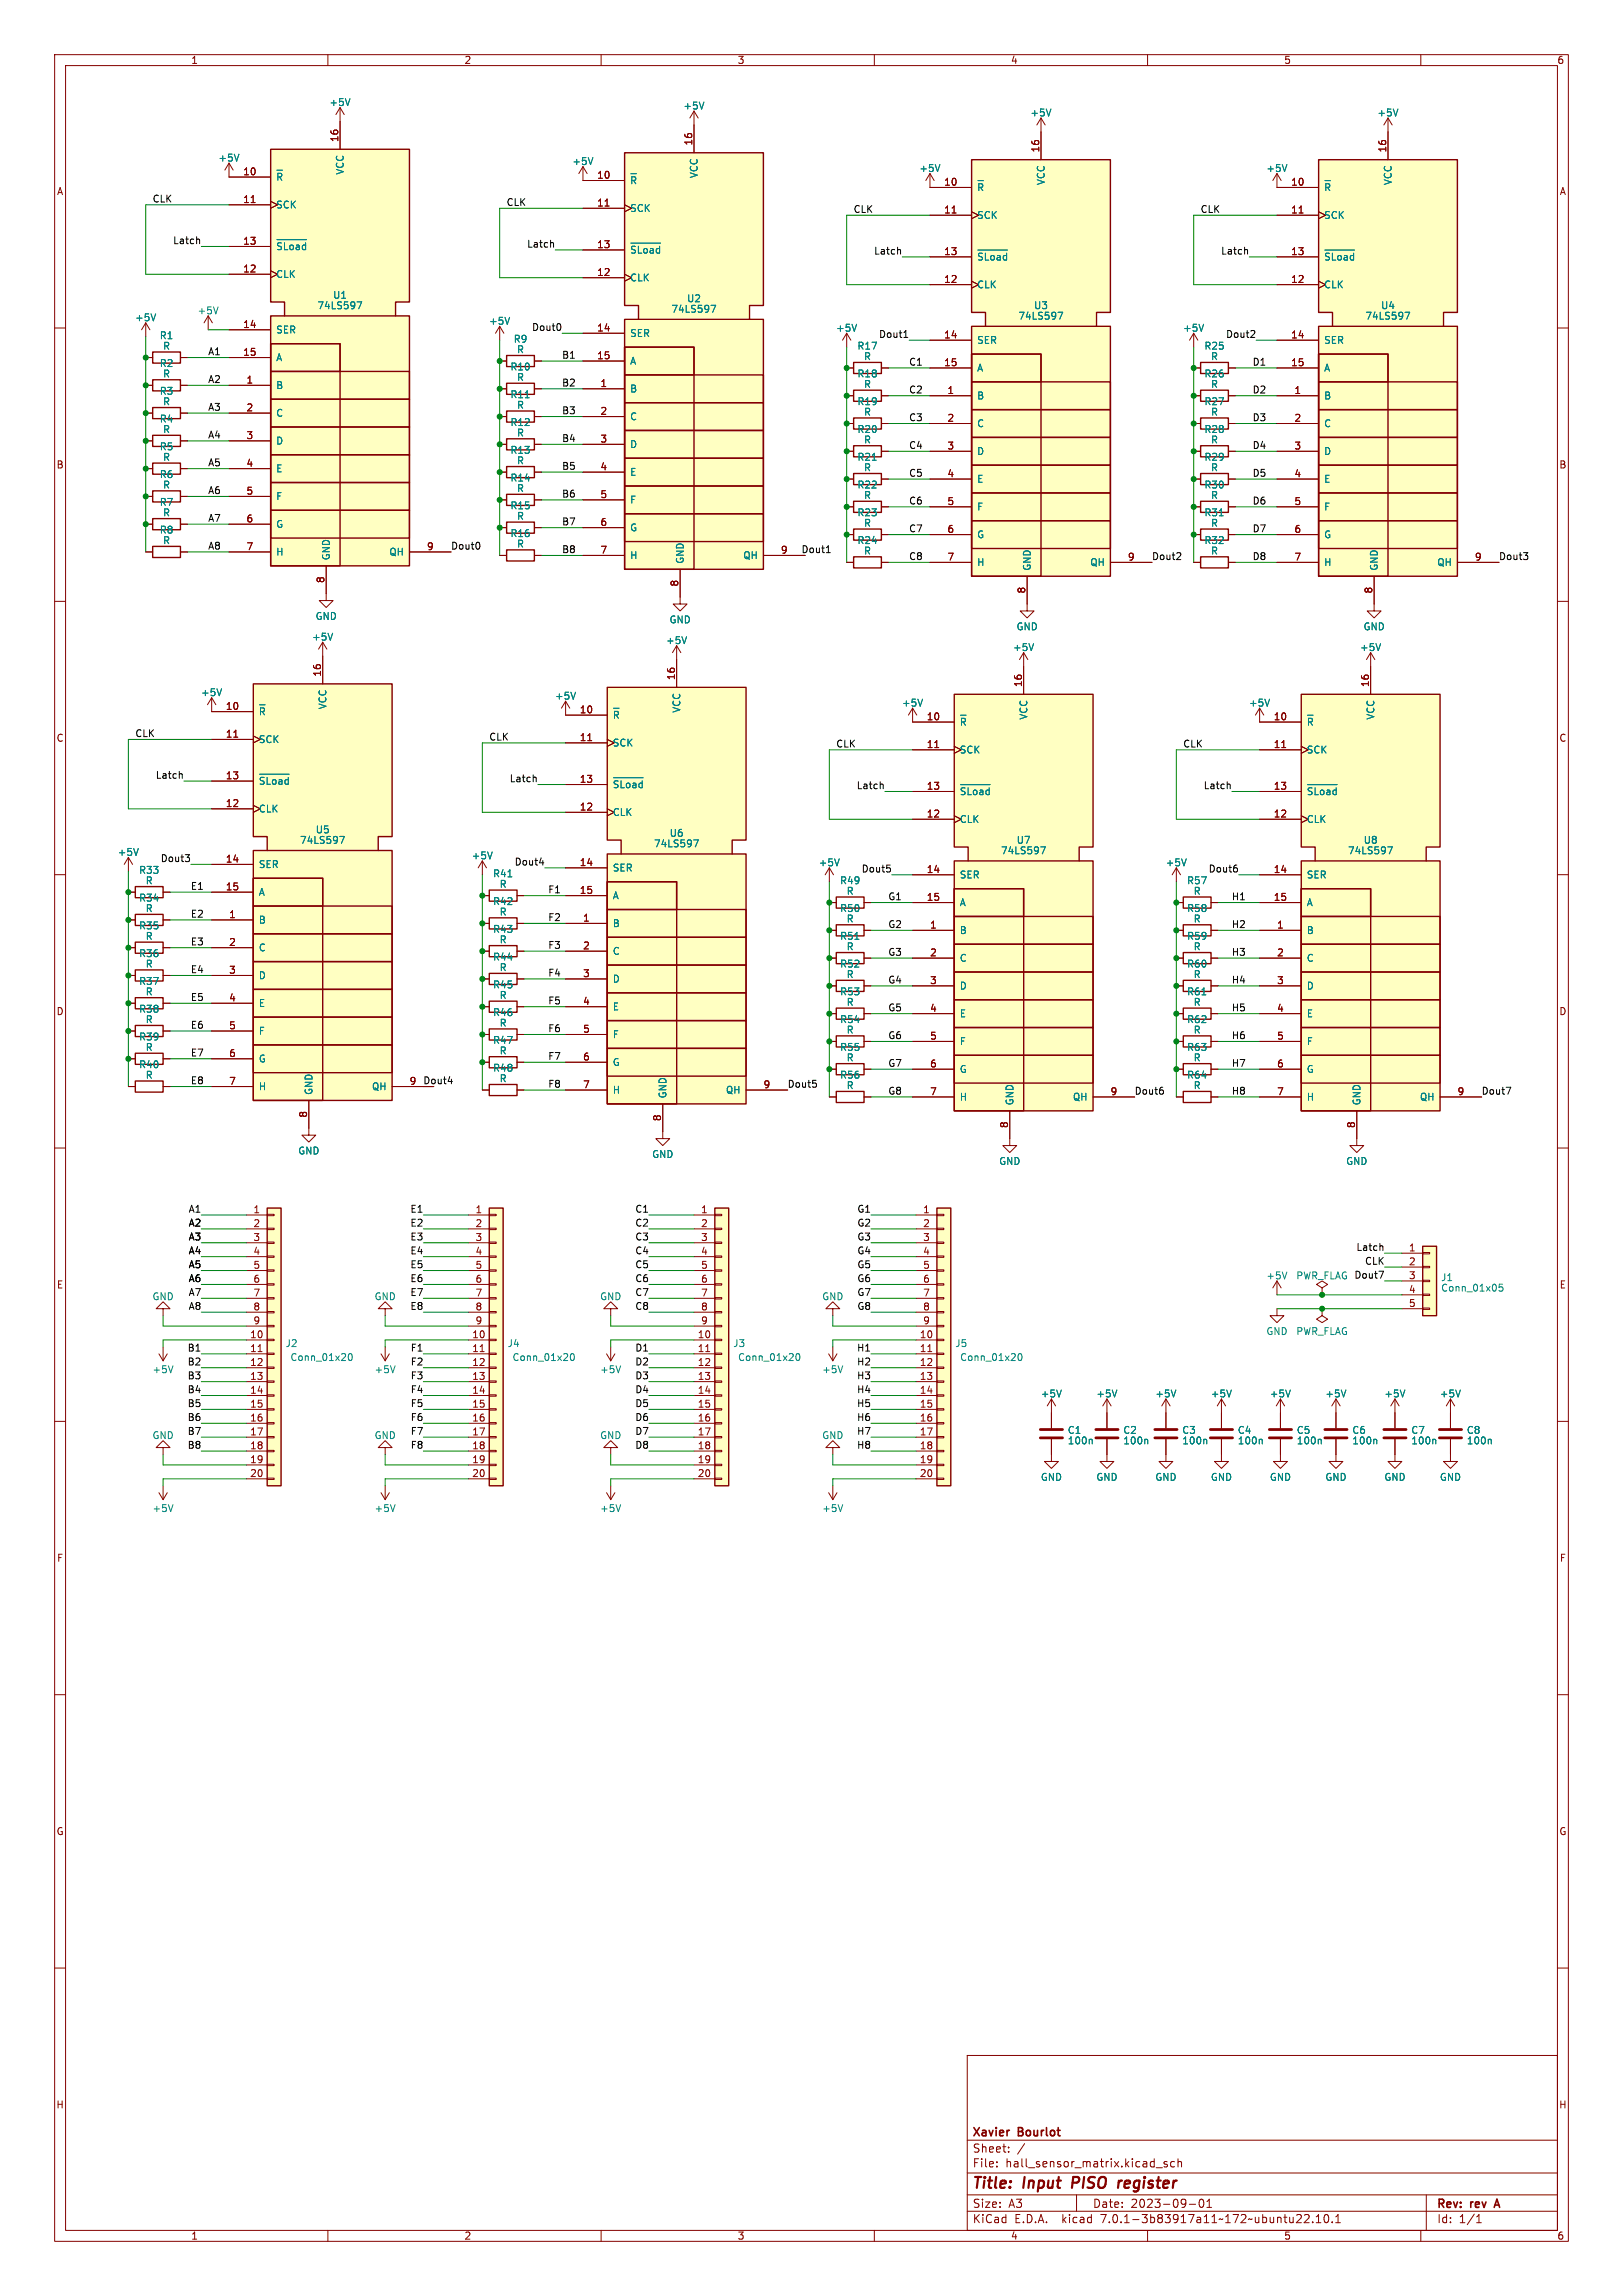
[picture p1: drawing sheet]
<svg xmlns="http://www.w3.org/2000/svg" width="297mm" height="420mm" viewBox="0 0 297 420" stroke-linecap="round" stroke-linejoin="round" font-family="sans-serif">
<defs><g id="words">
<g font-size="2.8" fill="#840000">
<text x="178" y="400.8">Title:</text>
<text x="187.4" y="400.8">Input</text>
<text x="196.9" y="400.8">PISO</text>
<text x="205.9" y="400.8">register</text>
</g>
<g font-size="2.1" fill="#840000">
<text x="178" y="393.9">Sheet:</text>
<text x="178" y="391.1">Xavier</text>
<text x="186.2" y="393.9">/</text>
<text x="186.5" y="391.1">Bourlot</text>
<text x="178" y="396.6">File:</text>
<text x="184" y="396.6">hall_sensor_matrix.kicad_sch</text>
<text x="178" y="406.8">KiCad</text>
<text x="178" y="404">Size:</text>
<text x="184.6" y="404">A3</text>
<text x="185.7" y="406.8">E.D.A.</text>
<text x="194.4" y="406.8">kicad</text>
<text x="200" y="404">Date:</text>
<text x="201.5" y="406.8">7.0.1-3b83917a11~172~ubuntu22.10.1</text>
<text x="206.9" y="404">2023-09-01</text>
<text x="263" y="404.2">Rev:</text>
<text x="263" y="406.8">Id:</text>
<text x="267" y="406.8">1/1</text>
<text x="269.2" y="404.2">rev</text>
<text x="274.2" y="404.2">A</text>
</g>
<g font-size="1.8" fill="#840000">
<text x="35" y="11.8">1</text>
<text x="85" y="11.8">2</text>
<text x="135" y="11.8">3</text>
<text x="185" y="11.8">4</text>
<text x="235" y="11.8">5</text>
<text x="285" y="11.8">6</text>
<text x="62" y="26" transform="rotate(-90 62 26)">16</text>
<text x="126.7" y="26.7" transform="rotate(-90 126.7 26.7)">16</text>
<text x="190.2" y="27.9" transform="rotate(-90 190.2 27.9)">16</text>
<text x="253.7" y="27.9" transform="rotate(-90 253.7 27.9)">16</text>
<text x="10.4" y="35.8">A</text>
<text x="44.4" y="32.1">10</text>
<text x="109.2" y="32.8">10</text>
<text x="172.7" y="34">10</text>
<text x="236.2" y="34">10</text>
<text x="285.4" y="35.8">A</text>
<text x="44.4" y="37.2">11</text>
<text x="109.2" y="37.8">11</text>
<text x="172.7" y="39.1">11</text>
<text x="236.2" y="39.1">11</text>
<text x="44.4" y="44.8">13</text>
<text x="109.2" y="45.5">13</text>
<text x="172.7" y="46.7">13</text>
<text x="236.2" y="46.7">13</text>
<text x="44.4" y="49.9">12</text>
<text x="109.2" y="50.5">12</text>
<text x="172.7" y="51.8">12</text>
<text x="236.2" y="51.8">12</text>
<text x="44.4" y="60.1">14</text>
<text x="44.4" y="65.2">15</text>
<text x="109.2" y="60.7">14</text>
<text x="109.2" y="65.8">15</text>
<text x="172.7" y="62">14</text>
<text x="236.2" y="62">14</text>
<text x="45.1" y="70.2">1</text>
<text x="109.8" y="70.9">1</text>
<text x="172.7" y="67.1">15</text>
<text x="236.2" y="67.1">15</text>
<text x="45.1" y="75.3">2</text>
<text x="109.8" y="75.9">2</text>
<text x="173.3" y="72.1">1</text>
<text x="173.3" y="77.2">2</text>
<text x="236.8" y="72.1">1</text>
<text x="236.8" y="77.2">2</text>
<text x="45.1" y="80.4">3</text>
<text x="109.8" y="81">3</text>
<text x="173.3" y="82.3">3</text>
<text x="236.8" y="82.3">3</text>
<text x="10.3" y="85.8">B</text>
<text x="45.1" y="85.5">4</text>
<text x="109.8" y="86.1">4</text>
<text x="173.3" y="87.4">4</text>
<text x="236.8" y="87.4">4</text>
<text x="285.3" y="85.8">B</text>
<text x="45.1" y="90.6">5</text>
<text x="45.1" y="95.6">6</text>
<text x="109.8" y="91.2">5</text>
<text x="173.3" y="92.5">5</text>
<text x="236.8" y="92.5">5</text>
<text x="45.1" y="100.7">7</text>
<text x="78.1" y="100.7">9</text>
<text x="109.8" y="96.3">6</text>
<text x="109.8" y="101.3">7</text>
<text x="142.8" y="101.3">9</text>
<text x="173.3" y="97.5">6</text>
<text x="236.8" y="97.5">6</text>
<text x="59.4" y="106.7" transform="rotate(-90 59.4 106.7)">8</text>
<text x="124.2" y="107.3" transform="rotate(-90 124.2 107.3)">8</text>
<text x="173.3" y="102.6">7</text>
<text x="206.3" y="102.6">9</text>
<text x="236.8" y="102.6">7</text>
<text x="269.8" y="102.6">9</text>
<text x="187.7" y="108.6" transform="rotate(-90 187.7 108.6)">8</text>
<text x="251.2" y="108.6" transform="rotate(-90 251.2 108.6)">8</text>
<text x="58.8" y="123.8" transform="rotate(-90 58.8 123.8)">16</text>
<text x="123.6" y="124.5" transform="rotate(-90 123.6 124.5)">16</text>
<text x="187.1" y="125.7" transform="rotate(-90 187.1 125.7)">16</text>
<text x="250.6" y="125.7" transform="rotate(-90 250.6 125.7)">16</text>
<text x="41.3" y="129.9">10</text>
<text x="106" y="130.6">10</text>
<text x="169.5" y="131.8">10</text>
<text x="233" y="131.8">10</text>
<text x="10.3" y="135.8">C</text>
<text x="41.3" y="135">11</text>
<text x="106" y="135.6">11</text>
<text x="169.5" y="136.9">11</text>
<text x="233" y="136.9">11</text>
<text x="285.3" y="135.8">C</text>
<text x="41.3" y="142.6">13</text>
<text x="106" y="143.3">13</text>
<text x="41.3" y="147.7">12</text>
<text x="106" y="148.3">12</text>
<text x="169.5" y="149.6">12</text>
<text x="169.5" y="144.5">13</text>
<text x="233" y="149.6">12</text>
<text x="233" y="144.5">13</text>
<text x="41.3" y="157.9">14</text>
<text x="106" y="158.5">14</text>
<text x="169.5" y="159.8">14</text>
<text x="233" y="159.8">14</text>
<text x="41.3" y="162.9">15</text>
<text x="106" y="163.6">15</text>
<text x="169.5" y="164.8">15</text>
<text x="233" y="164.8">15</text>
<text x="41.9" y="168">1</text>
<text x="41.9" y="173.1">2</text>
<text x="106.6" y="168.7">1</text>
<text x="106.6" y="173.7">2</text>
<text x="170.1" y="169.9">1</text>
<text x="233.6" y="169.9">1</text>
<text x="41.9" y="178.2">3</text>
<text x="106.6" y="178.8">3</text>
<text x="170.1" y="175">2</text>
<text x="233.6" y="175">2</text>
<text x="10.3" y="185.8">D</text>
<text x="41.9" y="183.3">4</text>
<text x="106.6" y="183.9">4</text>
<text x="170.1" y="180.1">3</text>
<text x="170.1" y="185.2">4</text>
<text x="233.6" y="180.1">3</text>
<text x="233.6" y="185.2">4</text>
<text x="285.3" y="185.8">D</text>
<text x="41.9" y="188.3">5</text>
<text x="106.6" y="189">5</text>
<text x="170.1" y="190.2">5</text>
<text x="233.6" y="190.2">5</text>
<text x="41.9" y="193.4">6</text>
<text x="106.6" y="194.1">6</text>
<text x="170.1" y="195.3">6</text>
<text x="233.6" y="195.3">6</text>
<text x="41.9" y="198.5">7</text>
<text x="74.9" y="198.5">9</text>
<text x="106.6" y="199.1">7</text>
<text x="139.7" y="199.1">9</text>
<text x="170.1" y="200.4">7</text>
<text x="203.2" y="200.4">9</text>
<text x="233.6" y="200.4">7</text>
<text x="266.7" y="200.4">9</text>
<text x="56.3" y="204.5" transform="rotate(-90 56.3 204.5)">8</text>
<text x="121" y="205.1" transform="rotate(-90 121 205.1)">8</text>
<text x="184.5" y="206.4" transform="rotate(-90 184.5 206.4)">8</text>
<text x="248" y="206.4" transform="rotate(-90 248 206.4)">8</text>
<text x="46.3" y="222">1</text>
<text x="87" y="222">1</text>
<text x="128.2" y="222">1</text>
<text x="168.9" y="222">1</text>
<text x="46.3" y="224.5">2</text>
<text x="46.3" y="227.1">3</text>
<text x="87" y="224.5">2</text>
<text x="87" y="227.1">3</text>
<text x="128.2" y="224.5">2</text>
<text x="128.2" y="227.1">3</text>
<text x="168.9" y="224.5">2</text>
<text x="168.9" y="227.1">3</text>
<text x="46.3" y="229.6">4</text>
<text x="46.3" y="232.2">5</text>
<text x="87" y="229.6">4</text>
<text x="87" y="232.2">5</text>
<text x="128.2" y="229.6">4</text>
<text x="128.2" y="232.2">5</text>
<text x="168.9" y="229.6">4</text>
<text x="168.9" y="232.2">5</text>
<text x="257.8" y="229">1</text>
<text x="257.8" y="231.5">2</text>
<text x="10.4" y="235.8">E</text>
<text x="46.3" y="234.7">6</text>
<text x="46.3" y="237.2">7</text>
<text x="46.3" y="239.8">8</text>
<text x="87" y="234.7">6</text>
<text x="87" y="237.2">7</text>
<text x="87" y="239.8">8</text>
<text x="128.2" y="234.7">6</text>
<text x="128.2" y="237.2">7</text>
<text x="128.2" y="239.8">8</text>
<text x="168.9" y="234.7">6</text>
<text x="168.9" y="237.2">7</text>
<text x="168.9" y="239.8">8</text>
<text x="257.8" y="234.1">3</text>
<text x="257.8" y="236.6">4</text>
<text x="257.8" y="239.1">5</text>
<text x="285.4" y="235.8">E</text>
<text x="45.7" y="244.9">10</text>
<text x="46.3" y="242.3">9</text>
<text x="86.4" y="244.9">10</text>
<text x="87" y="242.3">9</text>
<text x="127.6" y="244.9">10</text>
<text x="128.2" y="242.3">9</text>
<text x="168.3" y="244.9">10</text>
<text x="168.9" y="242.3">9</text>
<text x="45.7" y="247.4">11</text>
<text x="45.7" y="249.9">12</text>
<text x="86.4" y="247.4">11</text>
<text x="86.4" y="249.9">12</text>
<text x="127.6" y="247.4">11</text>
<text x="127.6" y="249.9">12</text>
<text x="168.3" y="247.4">11</text>
<text x="168.3" y="249.9">12</text>
<text x="45.7" y="252.5">13</text>
<text x="45.7" y="255">14</text>
<text x="45.7" y="257.6">15</text>
<text x="86.4" y="252.5">13</text>
<text x="86.4" y="255">14</text>
<text x="86.4" y="257.6">15</text>
<text x="127.6" y="252.5">13</text>
<text x="127.6" y="255">14</text>
<text x="127.6" y="257.6">15</text>
<text x="168.3" y="252.5">13</text>
<text x="168.3" y="255">14</text>
<text x="168.3" y="257.6">15</text>
<text x="45.7" y="260.1">16</text>
<text x="45.7" y="262.6">17</text>
<text x="86.4" y="260.1">16</text>
<text x="86.4" y="262.6">17</text>
<text x="127.6" y="260.1">16</text>
<text x="127.6" y="262.6">17</text>
<text x="168.3" y="260.1">16</text>
<text x="168.3" y="262.6">17</text>
<text x="45.7" y="265.2">18</text>
<text x="45.7" y="267.7">19</text>
<text x="86.4" y="265.2">18</text>
<text x="86.4" y="267.7">19</text>
<text x="127.6" y="265.2">18</text>
<text x="127.6" y="267.7">19</text>
<text x="168.3" y="265.2">18</text>
<text x="168.3" y="267.7">19</text>
<text x="45.7" y="270.3">20</text>
<text x="86.4" y="270.3">20</text>
<text x="127.6" y="270.3">20</text>
<text x="168.3" y="270.3">20</text>
<text x="10.4" y="285.8">F</text>
<text x="285.4" y="285.8">F</text>
<text x="10.3" y="335.8">G</text>
<text x="285.3" y="335.8">G</text>
<text x="10.3" y="385.8">H</text>
<text x="285.3" y="385.8">H</text>
<text x="35" y="409.8">1</text>
<text x="85" y="409.8">2</text>
<text x="135" y="409.8">3</text>
<text x="185" y="409.8">4</text>
<text x="235" y="409.8">5</text>
<text x="285" y="409.8">6</text>
</g>
<g font-size="1.8" fill="#008484">
<text x="60.2" y="19.5">+5V</text>
<text x="125" y="20.2">+5V</text>
<text x="188.5" y="21.5">+5V</text>
<text x="252" y="21.5">+5V</text>
<text x="39.9" y="29.7">+5V</text>
<text x="50.5" y="33.8">~{R}</text>
<text x="63.1" y="32.1" transform="rotate(-90 63.1 32.1)">VCC</text>
<text x="104.7" y="30.3">+5V</text>
<text x="115.3" y="34.5">~{R}</text>
<text x="127.8" y="32.7" transform="rotate(-90 127.8 32.7)">VCC</text>
<text x="168.2" y="31.6">+5V</text>
<text x="178.8" y="35.7">~{R}</text>
<text x="191.3" y="34" transform="rotate(-90 191.3 34)">VCC</text>
<text x="231.7" y="31.6">+5V</text>
<text x="242.3" y="35.7">~{R}</text>
<text x="254.8" y="34" transform="rotate(-90 254.8 34)">VCC</text>
<text x="50.5" y="38.3">SCK</text>
<text x="115.3" y="38.9">SCK</text>
<text x="178.8" y="40.2">SCK</text>
<text x="242.3" y="40.2">SCK</text>
<text x="50.5" y="46.5">~{SLoad}</text>
<text x="115.3" y="47.2">~{SLoad}</text>
<text x="50.5" y="51">CLK</text>
<text x="115.3" y="51.6">CLK</text>
<text x="178.8" y="52.9">CLK</text>
<text x="178.8" y="48.4">~{SLoad}</text>
<text x="242.3" y="52.9">CLK</text>
<text x="242.3" y="48.4">~{SLoad}</text>
<text x="24.7" y="58.9">+5V</text>
<text x="36.1" y="57.6">+5V</text>
<text x="58" y="56.7">74LS597</text>
<text x="60.9" y="54.8">U1</text>
<text x="89.4" y="59.6">+5V</text>
<text x="122.8" y="57.4">74LS597</text>
<text x="125.7" y="55.4">U2</text>
<text x="186.3" y="58.6">74LS597</text>
<text x="189.2" y="56.7">U3</text>
<text x="249.8" y="58.6">74LS597</text>
<text x="252.7" y="56.7">U4</text>
<text x="29.2" y="62.2">R1</text>
<text x="29.8" y="64.1">R</text>
<text x="50.5" y="61.2">SER</text>
<text x="93.9" y="62.8">R9</text>
<text x="94.6" y="64.8">R</text>
<text x="115.3" y="61.8">SER</text>
<text x="152.9" y="60.8">+5V</text>
<text x="156.8" y="64.1">R17</text>
<text x="178.8" y="63.1">SER</text>
<text x="216.4" y="60.8">+5V</text>
<text x="220.3" y="64.1">R25</text>
<text x="242.3" y="63.1">SER</text>
<text x="29.2" y="67.3">R2</text>
<text x="29.8" y="69.2">R</text>
<text x="50.5" y="71.3">B</text>
<text x="50.5" y="66.2">A</text>
<text x="93.3" y="67.9">R10</text>
<text x="94.6" y="69.8">R</text>
<text x="115.3" y="71.9">B</text>
<text x="115.3" y="66.9">A</text>
<text x="156.8" y="69.2">R18</text>
<text x="158.1" y="71.1">R</text>
<text x="158.1" y="66">R</text>
<text x="178.8" y="68.1">A</text>
<text x="220.3" y="69.2">R26</text>
<text x="221.6" y="71.1">R</text>
<text x="221.6" y="66">R</text>
<text x="242.3" y="68.1">A</text>
<text x="29.2" y="77.4">R4</text>
<text x="29.2" y="72.4">R3</text>
<text x="29.8" y="74.3">R</text>
<text x="50.5" y="76.4">C</text>
<text x="93.3" y="73">R11</text>
<text x="94.6" y="74.9">R</text>
<text x="115.3" y="77">C</text>
<text x="156.8" y="74.3">R19</text>
<text x="158.1" y="76.2">R</text>
<text x="178.8" y="73.2">B</text>
<text x="220.3" y="74.3">R27</text>
<text x="221.6" y="76.2">R</text>
<text x="242.3" y="73.2">B</text>
<text x="29.2" y="82.5">R5</text>
<text x="29.8" y="79.4">R</text>
<text x="50.5" y="81.5">D</text>
<text x="93.3" y="78.1">R12</text>
<text x="93.3" y="83.2">R13</text>
<text x="94.6" y="80">R</text>
<text x="115.3" y="82.1">D</text>
<text x="156.8" y="79.3">R20</text>
<text x="158.1" y="81.3">R</text>
<text x="178.8" y="78.3">C</text>
<text x="178.8" y="83.4">D</text>
<text x="220.3" y="79.3">R28</text>
<text x="221.6" y="81.3">R</text>
<text x="242.3" y="78.3">C</text>
<text x="242.3" y="83.4">D</text>
<text x="29.2" y="87.6">R6</text>
<text x="29.8" y="84.4">R</text>
<text x="29.8" y="89.5">R</text>
<text x="50.5" y="86.6">E</text>
<text x="93.3" y="88.2">R14</text>
<text x="94.6" y="85.1">R</text>
<text x="115.3" y="87.2">E</text>
<text x="156.8" y="84.4">R21</text>
<text x="156.8" y="89.5">R22</text>
<text x="158.1" y="86.3">R</text>
<text x="178.8" y="88.5">E</text>
<text x="220.3" y="84.4">R29</text>
<text x="220.3" y="89.5">R30</text>
<text x="221.6" y="86.3">R</text>
<text x="242.3" y="88.5">E</text>
<text x="29.2" y="92.7">R7</text>
<text x="29.8" y="94.6">R</text>
<text x="50.5" y="91.6">F</text>
<text x="93.3" y="93.3">R15</text>
<text x="94.6" y="90.2">R</text>
<text x="94.6" y="95.2">R</text>
<text x="115.3" y="92.3">F</text>
<text x="156.8" y="94.6">R23</text>
<text x="158.1" y="91.4">R</text>
<text x="178.8" y="93.5">F</text>
<text x="220.3" y="94.6">R31</text>
<text x="221.6" y="91.4">R</text>
<text x="242.3" y="93.5">F</text>
<text x="29.2" y="97.8">R8</text>
<text x="29.8" y="99.7">R</text>
<text x="50.5" y="96.7">G</text>
<text x="50.5" y="101.8">H</text>
<text x="71.1" y="101.8">QH</text>
<text x="93.3" y="98.4">R16</text>
<text x="94.6" y="100.3">R</text>
<text x="115.3" y="97.3">G</text>
<text x="156.8" y="99.7">R24</text>
<text x="158.1" y="101.6">R</text>
<text x="158.1" y="96.5">R</text>
<text x="178.8" y="98.6">G</text>
<text x="220.3" y="99.7">R32</text>
<text x="221.6" y="96.5">R</text>
<text x="221.6" y="101.6">R</text>
<text x="242.3" y="98.6">G</text>
<text x="60.5" y="102.5" transform="rotate(-90 60.5 102.5)">GND</text>
<text x="115.3" y="102.4">H</text>
<text x="125.3" y="103.1" transform="rotate(-90 125.3 103.1)">GND</text>
<text x="135.9" y="102.4">QH</text>
<text x="178.8" y="103.7">H</text>
<text x="188.8" y="104.4" transform="rotate(-90 188.8 104.4)">GND</text>
<text x="199.4" y="103.7">QH</text>
<text x="242.3" y="103.7">H</text>
<text x="252.3" y="104.4" transform="rotate(-90 252.3 104.4)">GND</text>
<text x="262.9" y="103.7">QH</text>
<text x="57.7" y="113.5">GND</text>
<text x="57.1" y="117.3">+5V</text>
<text x="121.8" y="118">+5V</text>
<text x="122.5" y="114.2">GND</text>
<text x="185.3" y="119.2">+5V</text>
<text x="186" y="115.5">GND</text>
<text x="248.8" y="119.2">+5V</text>
<text x="249.5" y="115.5">GND</text>
<text x="36.7" y="127.5">+5V</text>
<text x="47.4" y="131.6">~{R}</text>
<text x="59.9" y="129.9" transform="rotate(-90 59.9 129.9)">VCC</text>
<text x="101.5" y="128.1">+5V</text>
<text x="124.7" y="130.5" transform="rotate(-90 124.7 130.5)">VCC</text>
<text x="165" y="129.4">+5V</text>
<text x="188.2" y="131.8" transform="rotate(-90 188.2 131.8)">VCC</text>
<text x="228.5" y="129.4">+5V</text>
<text x="251.7" y="131.8" transform="rotate(-90 251.7 131.8)">VCC</text>
<text x="47.4" y="136.1">SCK</text>
<text x="112.1" y="132.2">~{R}</text>
<text x="112.1" y="136.7">SCK</text>
<text x="175.6" y="133.5">~{R}</text>
<text x="175.6" y="138">SCK</text>
<text x="239.1" y="133.5">~{R}</text>
<text x="239.1" y="138">SCK</text>
<text x="47.4" y="148.8">CLK</text>
<text x="47.4" y="144.3">~{SLoad}</text>
<text x="112.1" y="149.4">CLK</text>
<text x="112.1" y="144.9">~{SLoad}</text>
<text x="175.6" y="146.2">~{SLoad}</text>
<text x="239.1" y="146.2">~{SLoad}</text>
<text x="54.8" y="154.5">74LS597</text>
<text x="57.7" y="152.6">U5</text>
<text x="119.6" y="155.1">74LS597</text>
<text x="122.5" y="153.2">U6</text>
<text x="175.6" y="150.7">CLK</text>
<text x="186" y="154.5">U7</text>
<text x="239.1" y="150.7">CLK</text>
<text x="249.5" y="154.5">U8</text>
<text x="21.5" y="156.7">+5V</text>
<text x="25.4" y="160">R33</text>
<text x="26.6" y="161.9">R</text>
<text x="47.4" y="158.9">SER</text>
<text x="86.3" y="157.3">+5V</text>
<text x="90.2" y="160.6">R41</text>
<text x="112.1" y="159.6">SER</text>
<text x="149.8" y="158.6">+5V</text>
<text x="153.7" y="161.9">R49</text>
<text x="175.6" y="160.8">SER</text>
<text x="183.1" y="156.4">74LS597</text>
<text x="213.3" y="158.6">+5V</text>
<text x="217.2" y="161.9">R57</text>
<text x="239.1" y="160.8">SER</text>
<text x="246.6" y="156.4">74LS597</text>
<text x="25.4" y="165.1">R34</text>
<text x="26.6" y="167">R</text>
<text x="47.4" y="164">A</text>
<text x="90.2" y="165.7">R42</text>
<text x="91.4" y="167.6">R</text>
<text x="91.4" y="162.5">R</text>
<text x="112.1" y="164.7">A</text>
<text x="153.7" y="167">R50</text>
<text x="154.9" y="163.8">R</text>
<text x="175.6" y="165.9">A</text>
<text x="217.2" y="167">R58</text>
<text x="218.4" y="163.8">R</text>
<text x="239.1" y="165.9">A</text>
<text x="25.4" y="170.2">R35</text>
<text x="26.6" y="172.1">R</text>
<text x="47.4" y="169.1">B</text>
<text x="90.2" y="170.8">R43</text>
<text x="91.4" y="172.7">R</text>
<text x="112.1" y="169.7">B</text>
<text x="153.7" y="172.1">R51</text>
<text x="154.9" y="168.9">R</text>
<text x="154.9" y="174">R</text>
<text x="175.6" y="171">B</text>
<text x="217.2" y="172.1">R59</text>
<text x="218.4" y="168.9">R</text>
<text x="218.4" y="174">R</text>
<text x="239.1" y="171">B</text>
<text x="25.4" y="175.2">R36</text>
<text x="26.6" y="177.2">R</text>
<text x="47.4" y="174.2">C</text>
<text x="47.4" y="179.3">D</text>
<text x="90.2" y="175.9">R44</text>
<text x="91.4" y="177.8">R</text>
<text x="112.1" y="174.8">C</text>
<text x="112.1" y="179.9">D</text>
<text x="153.7" y="177.1">R52</text>
<text x="154.9" y="179.1">R</text>
<text x="175.6" y="176.1">C</text>
<text x="217.2" y="177.1">R60</text>
<text x="218.4" y="179.1">R</text>
<text x="239.1" y="176.1">C</text>
<text x="25.4" y="180.3">R37</text>
<text x="25.4" y="185.4">R38</text>
<text x="26.6" y="182.2">R</text>
<text x="47.4" y="184.3">E</text>
<text x="90.2" y="180.9">R45</text>
<text x="91.4" y="182.9">R</text>
<text x="112.1" y="185">E</text>
<text x="153.7" y="182.2">R53</text>
<text x="154.9" y="184.1">R</text>
<text x="175.6" y="181.2">D</text>
<text x="217.2" y="182.2">R61</text>
<text x="218.4" y="184.1">R</text>
<text x="239.1" y="181.2">D</text>
<text x="25.4" y="190.5">R39</text>
<text x="26.6" y="187.3">R</text>
<text x="47.4" y="189.4">F</text>
<text x="90.2" y="186">R46</text>
<text x="90.2" y="191.1">R47</text>
<text x="91.4" y="188">R</text>
<text x="112.1" y="190.1">F</text>
<text x="153.7" y="187.3">R54</text>
<text x="154.9" y="189.2">R</text>
<text x="175.6" y="186.2">E</text>
<text x="175.6" y="191.3">F</text>
<text x="217.2" y="187.3">R62</text>
<text x="218.4" y="189.2">R</text>
<text x="239.1" y="186.2">E</text>
<text x="239.1" y="191.3">F</text>
<text x="25.4" y="195.6">R40</text>
<text x="26.6" y="192.4">R</text>
<text x="26.6" y="197.5">R</text>
<text x="47.4" y="194.5">G</text>
<text x="90.2" y="196.2">R48</text>
<text x="91.4" y="193">R</text>
<text x="112.1" y="195.1">G</text>
<text x="153.7" y="197.5">R56</text>
<text x="153.7" y="192.4">R55</text>
<text x="154.9" y="194.3">R</text>
<text x="175.6" y="196.4">G</text>
<text x="217.2" y="197.5">R64</text>
<text x="217.2" y="192.4">R63</text>
<text x="218.4" y="194.3">R</text>
<text x="239.1" y="196.4">G</text>
<text x="47.4" y="199.6">H</text>
<text x="57.3" y="200.3" transform="rotate(-90 57.3 200.3)">GND</text>
<text x="68" y="199.6">QH</text>
<text x="91.4" y="198.1">R</text>
<text x="112.1" y="200.2">H</text>
<text x="122.1" y="200.9" transform="rotate(-90 122.1 200.9)">GND</text>
<text x="132.7" y="200.2">QH</text>
<text x="154.9" y="199.4">R</text>
<text x="175.6" y="201.5">H</text>
<text x="185.6" y="202.2" transform="rotate(-90 185.6 202.2)">GND</text>
<text x="196.2" y="201.5">QH</text>
<text x="218.4" y="199.4">R</text>
<text x="239.1" y="201.5">H</text>
<text x="249.1" y="202.2" transform="rotate(-90 249.1 202.2)">GND</text>
<text x="259.7" y="201.5">QH</text>
<text x="54.5" y="211.3">GND</text>
<text x="119.3" y="212">GND</text>
<text x="182.8" y="213.2">GND</text>
<text x="246.3" y="213.2">GND</text>
<text x="27.8" y="238">GND</text>
<text x="68.5" y="238">GND</text>
<text x="109.8" y="238">GND</text>
<text x="150.4" y="238">GND</text>
<text x="231.7" y="234.2">+5V</text>
<text x="263.7" y="234.5">J1</text>
<text x="263.7" y="236.4">Conn_01x05</text>
<text x="231.7" y="244.4">GND</text>
<text x="237.2" y="244.4">PWR_FLAG</text>
<text x="27.8" y="251.3">+5V</text>
<text x="52.2" y="246.6">J2</text>
<text x="53.1" y="249.1">Conn_01x20</text>
<text x="68.5" y="251.3">+5V</text>
<text x="92.8" y="246.6">J4</text>
<text x="93.7" y="249.1">Conn_01x20</text>
<text x="109.8" y="251.3">+5V</text>
<text x="134.1" y="246.6">J3</text>
<text x="135" y="249.1">Conn_01x20</text>
<text x="150.4" y="251.3">+5V</text>
<text x="174.8" y="246.6">J5</text>
<text x="175.6" y="249.1">Conn_01x20</text>
<text x="190.4" y="255.8">+5V</text>
<text x="200.6" y="255.8">+5V</text>
<text x="211.4" y="255.8">+5V</text>
<text x="221.5" y="255.8">+5V</text>
<text x="232.3" y="255.8">+5V</text>
<text x="242.5" y="255.8">+5V</text>
<text x="253.3" y="255.8">+5V</text>
<text x="263.4" y="255.8">+5V</text>
<text x="27.8" y="263.4">GND</text>
<text x="68.5" y="263.4">GND</text>
<text x="109.8" y="263.4">GND</text>
<text x="150.4" y="263.4">GND</text>
<text x="195.3" y="262.4">C1</text>
<text x="205.5" y="262.4">C2</text>
<text x="216.3" y="262.4">C3</text>
<text x="226.4" y="262.4">C4</text>
<text x="237.2" y="262.4">C5</text>
<text x="247.4" y="262.4">C6</text>
<text x="258.2" y="262.4">C7</text>
<text x="268.4" y="262.4">C8</text>
<text x="195.3" y="264.4">100n</text>
<text x="205.5" y="264.4">100n</text>
<text x="216.3" y="264.4">100n</text>
<text x="226.4" y="264.4">100n</text>
<text x="237.2" y="264.4">100n</text>
<text x="247.4" y="264.4">100n</text>
<text x="258.2" y="264.4">100n</text>
<text x="268.4" y="264.4">100n</text>
<text x="190.4" y="271">GND</text>
<text x="200.6" y="271">GND</text>
<text x="211.4" y="271">GND</text>
<text x="221.5" y="271">GND</text>
<text x="232.3" y="271">GND</text>
<text x="242.5" y="271">GND</text>
<text x="253.3" y="271">GND</text>
<text x="263.4" y="271">GND</text>
<text x="27.8" y="276.7">+5V</text>
<text x="68.5" y="276.7">+5V</text>
<text x="109.8" y="276.7">+5V</text>
<text x="150.4" y="276.7">+5V</text>
</g>
<g font-size="1.8">
<text x="27.9" y="37.1">CLK</text>
<text x="92.7" y="37.7">CLK</text>
<text x="156.2" y="39">CLK</text>
<text x="219.7" y="39">CLK</text>
<text x="31.6" y="44.7">Latch</text>
<text x="96.3" y="45.4">Latch</text>
<text x="159.8" y="46.6">Latch</text>
<text x="223.3" y="46.6">Latch</text>
<text x="38.1" y="65.1">A1</text>
<text x="97.2" y="60.6">Dout0</text>
<text x="102.9" y="65.7">B1</text>
<text x="160.7" y="61.9">Dout1</text>
<text x="224.2" y="61.9">Dout2</text>
<text x="38.1" y="70.1">A2</text>
<text x="102.9" y="70.8">B2</text>
<text x="166.4" y="67">C1</text>
<text x="229.2" y="67">D1</text>
<text x="38.1" y="75.2">A3</text>
<text x="102.9" y="75.8">B3</text>
<text x="166.4" y="77.1">C3</text>
<text x="166.4" y="72">C2</text>
<text x="229.2" y="72">D2</text>
<text x="229.2" y="77.1">D3</text>
<text x="38.1" y="80.3">A4</text>
<text x="102.9" y="80.9">B4</text>
<text x="166.4" y="82.2">C4</text>
<text x="229.2" y="82.2">D4</text>
<text x="38.1" y="85.4">A5</text>
<text x="102.9" y="86">B5</text>
<text x="166.4" y="87.3">C5</text>
<text x="229.2" y="87.3">D5</text>
<text x="38.1" y="95.5">A7</text>
<text x="38.1" y="90.5">A6</text>
<text x="102.9" y="91.1">B6</text>
<text x="166.4" y="92.4">C6</text>
<text x="229.2" y="92.4">D6</text>
<text x="38.1" y="100.6">A8</text>
<text x="82.5" y="100.6">Dout0</text>
<text x="102.9" y="101.2">B8</text>
<text x="102.9" y="96.2">B7</text>
<text x="166.4" y="97.4">C7</text>
<text x="229.2" y="97.4">D7</text>
<text x="166.4" y="102.5">C8</text>
<text x="210.8" y="102.5">Dout2</text>
<text x="229.2" y="102.5">D8</text>
<text x="274.3" y="102.5">Dout3</text>
<text x="24.8" y="134.9">CLK</text>
<text x="89.5" y="135.5">CLK</text>
<text x="153" y="136.8">CLK</text>
<text x="216.5" y="136.8">CLK</text>
<text x="28.4" y="142.5">Latch</text>
<text x="93.2" y="143.2">Latch</text>
<text x="156.7" y="144.4">Latch</text>
<text x="220.2" y="144.4">Latch</text>
<text x="29.3" y="157.8">Dout3</text>
<text x="94.1" y="158.4">Dout4</text>
<text x="157.6" y="159.7">Dout5</text>
<text x="221.1" y="159.7">Dout6</text>
<text x="34.9" y="167.9">E2</text>
<text x="34.9" y="162.8">E1</text>
<text x="100.3" y="163.5">F1</text>
<text x="162.6" y="164.7">G1</text>
<text x="225.4" y="164.7">H1</text>
<text x="34.9" y="173">E3</text>
<text x="100.3" y="168.6">F2</text>
<text x="100.3" y="173.6">F3</text>
<text x="162.6" y="169.8">G2</text>
<text x="225.4" y="169.8">H2</text>
<text x="34.9" y="178.1">E4</text>
<text x="100.3" y="178.7">F4</text>
<text x="162.6" y="174.9">G3</text>
<text x="162.6" y="180">G4</text>
<text x="225.4" y="174.9">H3</text>
<text x="225.4" y="180">H4</text>
<text x="34.9" y="183.2">E5</text>
<text x="100.3" y="183.8">F5</text>
<text x="162.6" y="185.1">G5</text>
<text x="225.4" y="185.1">H5</text>
<text x="34.9" y="188.2">E6</text>
<text x="100.3" y="188.9">F6</text>
<text x="162.6" y="190.2">G6</text>
<text x="225.4" y="190.2">H6</text>
<text x="34.9" y="193.3">E7</text>
<text x="100.3" y="194">F7</text>
<text x="162.6" y="195.2">G7</text>
<text x="225.4" y="195.2">H7</text>
<text x="34.9" y="198.4">E8</text>
<text x="100.3" y="199">F8</text>
<text x="144.1" y="199">Dout5</text>
<text x="162.6" y="200.3">G8</text>
<text x="207.6" y="200.3">Dout6</text>
<text x="225.4" y="200.3">H8</text>
<text x="271.1" y="200.3">Dout7</text>
<text x="34.4" y="221.9">A1</text>
<text x="75" y="221.9">E1</text>
<text x="116.1" y="221.9">C1</text>
<text x="156.8" y="221.9">G1</text>
<text x="34.4" y="224.4">A2</text>
<text x="34.4" y="227">A3</text>
<text x="75" y="224.4">E2</text>
<text x="75" y="227">E3</text>
<text x="116.1" y="227">C3</text>
<text x="116.1" y="224.4">C2</text>
<text x="156.8" y="224.4">G2</text>
<text x="156.8" y="227">G3</text>
<text x="34.4" y="229.5">A4</text>
<text x="34.4" y="232.1">A5</text>
<text x="75" y="229.5">E4</text>
<text x="75" y="232.1">E5</text>
<text x="116.1" y="229.5">C4</text>
<text x="116.1" y="232.1">C5</text>
<text x="156.8" y="232.1">G5</text>
<text x="156.8" y="229.5">G4</text>
<text x="248.1" y="228.9">Latch</text>
<text x="249.7" y="231.4">CLK</text>
<text x="34.4" y="239.7">A8</text>
<text x="34.4" y="237.1">A7</text>
<text x="34.4" y="234.6">A6</text>
<text x="75" y="234.6">E6</text>
<text x="75" y="237.1">E7</text>
<text x="75" y="239.7">E8</text>
<text x="116.1" y="239.7">C8</text>
<text x="116.1" y="234.6">C6</text>
<text x="116.1" y="237.1">C7</text>
<text x="156.8" y="239.7">G8</text>
<text x="156.8" y="237.1">G7</text>
<text x="156.8" y="234.6">G6</text>
<text x="237.2" y="234.2">PWR_FLAG Dout7</text>
<text x="34.2" y="249.8">B2</text>
<text x="34.2" y="247.3">B1</text>
<text x="75" y="249.8">F2</text>
<text x="75" y="247.3">F1</text>
<text x="116.1" y="249.8">D2</text>
<text x="116.1" y="247.3">D1</text>
<text x="156.7" y="247.3">H1</text>
<text x="156.7" y="249.8">H2</text>
<text x="34.2" y="257.5">B5</text>
<text x="34.2" y="252.4">B3</text>
<text x="34.2" y="254.9">B4</text>
<text x="75" y="257.5">F5</text>
<text x="75" y="254.9">F4</text>
<text x="75" y="252.4">F3</text>
<text x="116.1" y="254.9">D4</text>
<text x="116.1" y="257.5">D5</text>
<text x="116.1" y="252.4">D3</text>
<text x="156.7" y="252.4">H3</text>
<text x="156.7" y="254.9">H4</text>
<text x="156.7" y="257.5">H5</text>
<text x="34.2" y="260">B6</text>
<text x="34.2" y="262.5">B7</text>
<text x="75" y="260">F6</text>
<text x="75" y="262.5">F7</text>
<text x="116.1" y="262.5">D7</text>
<text x="116.1" y="260">D6</text>
<text x="156.7" y="262.5">H7</text>
<text x="156.7" y="260">H6</text>
<text x="34.2" y="265.1">B8</text>
<text x="75" y="265.1">F8</text>
<text x="116.1" y="265.1">D8</text>
<text x="156.7" y="265.1">H8</text>
</g>
<g font-size="1.8" fill="#008400">
<text x="146.7" y="101.2">Dout1</text>
<text x="77.5" y="198.4">Dout4</text>
</g>
</g></defs>
<g fill="none" stroke="#840000" stroke-width=".18">
<path d="M10 10h277v400h-277zM12 12h273v396h-273zM60 10v2M110 10v2M160 10v2M210 10v2M260 10v2M10 60h2M38.1 57.8l-.8 1.3M38.1 57.8v2.5M38.1 57.8l.8 1.3M285 60h2"/>
<path d="M154.9 72.4h1.3M161.3 72.4h1.3M10 110h2M285 110h2M10 160h2M285 160h2M10 210h2M285 210h2M10 260h2M285 260h2M10 310h2M285 310h2"/>
<path d="M10 360h2M177 376h108v32h-108zM285 360h2M177 397.5h108M177 391.5h108M182.4 396.2v.2M182.4 395.5v.1M184.6 393.5v.2M184.6 392.8v.1M211.6 396.5h1.1M213.6 395.5l-.4-.1-.2 .2 .1 .2 .5 .2v.3h-.6M214.9 395.5l-.4-.1-.3 .3v.4l.2 .2h.5"/>
<path d="M215.6 395.5l.2-.1 .3 .1 .1 .9M215.6 394.9v1.5M60 408v2M110 408v2M160 408v2M177 404.5h108M177 401.5h108M197 401.5v3M210 408v2M217.6 403.2h1.2M219.6 402.4l.2-.1a.8 .8 0 0 1 .5 .7 .8 .8 0 0 1-.5 .8 1 1 0 0 1-.2-1.4zM220.9 403.8h.8"/>
<path d="M220.9 402.7l.4-.4v1.5M237.2 406.6h.9M238.1 405.2v.5M238.7 405.2l.6-.1 .2 .1 .1 .3-1 1.1h1M240.2 406.4v.2M240.9 406.6h.8M240.9 405.5l.4-.4v1.5M242.5 405.2l.1-.1a.8 .8 0 0 1 .6 .7 .8 .8 0 0 1-.6 .8 1 1 0 0 1-.1-1.4zM243.8 406.4v.2M244.4 406.6h.9M244.4 405.5l.5-.4v1.5M260 408v2"/>
<path d="M261 401.5v6.5M270.2 406.6h.9M270.2 405.5l.4-.4v1.5"/>
</g>
<path d="M273.9 402.3l-.5 1.5" fill="none" stroke="#840000" stroke-width=".3"/>
<path d="M204.8 398.9l-.2 1.3M205.1 398.9l-.4 .4" fill="none" stroke="#840000" stroke-width=".4"/>
<path d="M156.2 71.4h5.1v2h-5.1z" fill="none" stroke="#840000" stroke-width=".25"/>
<path d="M39.9 56.1l-.4 1.3" fill="none" stroke="#008484" stroke-width=".18"/>
<g fill="#ffffc2" stroke="#ffffc2" stroke-width=".18">
<path d="M49.5 93.3h25.4v5.1h-25.4z"/>
<path d="M49.5 88.3h25.4v5h-25.4z"/>
<path d="M49.5 83.2h25.4v5.1h-25.4z"/>
<path d="M49.5 78.1h25.4v5.1h-25.4z"/>
<path d="M49.5 73h25.4v5.1h-25.4z"/>
<path d="M49.5 67.9h25.4v5.1h-25.4z"/>
<path d="M49.5 62.9h12.7v40.6h-12.7z"/>
<path d="M49.5 62.9h12.7v5h-12.7z"/>
<path d="M49.5 57.8h25.4v45.7h-25.4z"/>
</g>
<path d="M49.5 27.3h25.4v27.9h-2.5v2.6h-20.3v-2.6h-2.6z" fill="#ffffc2"/>
<g fill="none" stroke="#840000" stroke-width=".25">
<path d="M49.5 57.8h25.4v45.7h-25.4zM52.1 57.8v-2.6h-2.6v-27.9h25.4v27.9h-2.5v2.6M27.9 64.4h5.1v2h-5.1zM27.9 69.5h5.1v2h-5.1zM49.5 78.1h25.4v5.1h-25.4zM49.5 73h25.4v5.1h-25.4zM49.5 67.9h25.4v5.1h-25.4zM49.5 62.9h12.7v40.6h-12.7zM49.5 62.9h12.7v5h-12.7zM92.7 65h5.1v2.1h-5.1zM156.2 76.5h5.1v2h-5.1zM156.2 66.3h5.1v2h-5.1z"/>
<path d="M49.5 98.4h.1M49.5 93.3h25.4v5.1h-25.4zM49.5 88.3h25.4v5h-25.4zM49.5 83.2h25.4v5.1h-25.4zM156.2 81.5h5.1v2.1h-5.1zM156.2 86.6h5.1v2h-5.1zM156.2 91.7h5.1v2h-5.1zM156.2 96.8h5.1v2h-5.1zM92.7 100.6h5.1v2h-5.1zM156.2 101.9h5.1v2h-5.1z"/>
</g>
<g fill="none" stroke="#840000" stroke-width=".18">
<path d="M62.2 19.7v7.6M62.2 19.7l-.7 1.3M62.2 19.7l.8 1.3M41.9 29.8v2.6h7.6M41.9 37.5h7.6M41.9 29.8l-.8 1.3M41.9 29.8l.8 1.3M46 37.1h.7M49.5 36.8l1.3 .7-1.3 .6M26.7 59.1l-.8 1.2M26.7 59.1v2.5M26.7 59.1l.7 1.2"/>
<path d="M41.9 50.2h7.6M41.9 45.1h7.6M49.5 49.5l1.3 .7-1.3 .6M91.4 59.7l-.7 1.3M91.4 59.7v2.5M91.4 59.7l.8 1.3M26.7 70.5h1.2M26.7 65.4h1.2M33 70.5h1.3M33 65.4h1.3M41.9 70.5h7.6M41.9 60.3h7.6"/>
<path d="M41.9 65.4h7.6M41.9 75.6h7.6M91.4 66h1.3M97.8 66h1.3M154.9 77.5h1.3M154.9 61l-.7 1.2M154.9 61v2.5M154.9 61l.8 1.2M154.9 67.3h1.3M161.3 77.5h1.3M161.3 67.3h1.3M41.9 80.6h7.6"/>
<path d="M41.9 85.7h7.6M41.9 90.8h7.6M41.9 95.9h7.6M154.9 82.6h1.3M154.9 87.6h1.3M154.9 92.7h1.3M154.9 97.8h1.3M161.3 82.6h1.3M161.3 87.6h1.3M161.3 92.7h1.3M161.3 97.8h1.3M41.9 101h7.6"/>
<path d="M59.7 103.5v5.1M74.9 101h7.6M91.4 101.6h1.3M97.8 101.6h1.3M123.8 118.1l-.7 1.3M123.8 118.1v2.6M123.8 118.1l.8 1.3M154.9 102.9h1.3M161.3 102.9h1.3"/>
</g>
<g fill="none" stroke="#008484" stroke-width=".18">
<path d="M64 18l-.4 1.3M43.7 28.2l-.4 1.3M50.7 31.1h1M51.6 31.9l-.3-.2h-.5v1.3M28.5 57.4l-.4 1.3M50.7 43.8h5.4M51.5 44.5l-.5-.1-.2 .2M52.1 44.4v1.3M55.9 44.4v1.3M65.3 55.2h.9l-.6 1.3M93.3 58l-.5 1.3M156.8 59.3l-.5 1.3"/>
<path d="M125.6 116.5l-.4 1.2"/>
</g>
<g fill="#ffffc2" stroke="#ffffc2" stroke-width=".18">
<path d="M114.3 94h25.4v5.1h-25.4z"/>
<path d="M114.3 88.9h25.4v5.1h-25.4z"/>
<path d="M114.3 83.8h25.4v5.1h-25.4z"/>
<path d="M114.3 78.7h25.4v5.1h-25.4z"/>
<path d="M114.3 73.7h25.4v5h-25.4z"/>
<path d="M114.3 68.6h25.4v5.1h-25.4z"/>
<path d="M114.3 63.5h12.7v40.6h-12.7z"/>
<path d="M114.3 63.5h12.7v5.1h-12.7z"/>
<path d="M114.3 58.4h25.4v45.7h-25.4z"/>
</g>
<path d="M114.3 27.9h25.4v28h-2.5v2.5h-20.4v-2.5h-2.5z" fill="#ffffc2"/>
<g fill="none" stroke="#840000" stroke-width=".25">
<path d="M114.3 58.4h25.4v45.7h-25.4zM116.8 58.4v-2.5h-2.5v-28h25.4v28h-2.5v2.5M114.3 78.7h25.4v5.1h-25.4zM114.3 73.7h25.4v5h-25.4zM114.3 68.6h25.4v5.1h-25.4zM114.3 63.5h12.7v40.6h-12.7zM114.3 63.5h12.7v5.1h-12.7zM219.7 76.5h5.1v2h-5.1zM114.3 99.1h.1M114.3 94h25.4v5.1h-25.4zM114.3 88.9h25.4v5.1h-25.4zM114.3 83.8h25.4v5.1h-25.4z"/>
<path d="M219.7 86.6h5.1v2h-5.1zM219.7 81.5h5.1v2.1h-5.1zM219.7 91.7h5.1v2h-5.1zM219.7 96.8h5.1v2h-5.1z"/>
</g>
<g fill="none" stroke="#840000" stroke-width=".18">
<path d="M106.7 30.5v2.5h7.6M106.7 38.1h7.6M106.7 30.5l-.8 1.3M106.7 30.5l.7 1.3M110.7 37.7h.8M114.3 37.5l1.3 .6-1.3 .6M127 20.3v7.6M127 20.3l-.8 1.3M127 20.3l.8 1.3M190.5 21.6l-.8 1.3M190.5 21.6v2.5M190.5 21.6l.8 1.3"/>
<path d="M106.7 50.8h7.6M106.7 45.7h7.6M114.3 50.2l1.3 .6-1.3 .6M106.7 71.1h7.6M106.7 61h7.6M106.7 66h7.6M106.7 76.2h7.6M218.4 77.5h1.3M224.8 77.5h1.3M106.7 81.3h7.6M106.7 86.4h7.6M106.7 91.4h7.6"/>
<path d="M106.7 96.5h7.6M218.4 87.6h1.3M218.4 82.6h1.3M218.4 92.7h1.3M218.4 97.8h1.3M224.8 87.6h1.3M224.8 82.6h1.3M224.8 92.7h1.3M224.8 97.8h1.3M106.7 101.6h7.6M124.5 104.1v5.1M139.7 101.6h7.6"/>
<path d="M188 110.5v1.3h1.2l-1.2 1.2-1.3-1.2h1.3"/>
</g>
<path d="M128.8 18.7l-.4 1.2M192.3 19.9l-.4 1.3M108.5 28.8l-.4 1.3M115.4 31.8h1.1M116.3 32.6l-.2-.3h-.5v1.3M115.4 44.5h5.5M116.3 45.1l-.5-.1-.2 .3M116.8 45v1.3M120.7 45v1.3M130.1 55.8h.9l-.6 1.3" fill="none" stroke="#008484" stroke-width=".18"/>
<g fill="#ffffc2" stroke="#ffffc2" stroke-width=".18">
<path d="M177.8 95.3h25.4v5h-25.4z"/>
<path d="M177.8 90.2h25.4v5.1h-25.4z"/>
<path d="M177.8 85.1h25.4v5.1h-25.4z"/>
<path d="M177.8 80h25.4v5.1h-25.4z"/>
<path d="M177.8 74.9h25.4v5.1h-25.4z"/>
<path d="M177.8 69.9h25.4v5h-25.4z"/>
<path d="M177.8 64.8h12.7v40.6h-12.7z"/>
<path d="M177.8 64.8h12.7v5.1h-12.7z"/>
<path d="M177.8 59.7h25.4v45.7h-25.4z"/>
</g>
<path d="M177.8 29.2h25.4v28h-2.5v2.5h-20.4v-2.5h-2.5z" fill="#ffffc2"/>
<g fill="none" stroke="#840000" stroke-width=".25">
<path d="M177.8 59.7h25.4v45.7h-25.4zM180.3 59.7v-2.5h-2.5v-28h25.4v28h-2.5v2.5M27.9 79.6h5.1v2.1h-5.1zM27.9 74.5h5.1v2.1h-5.1zM92.7 75.2h5.1v2h-5.1zM92.7 70.1h5.1v2h-5.1zM177.8 74.9h25.4v5.1h-25.4zM177.8 69.9h25.4v5h-25.4zM177.8 64.8h12.7v40.6h-12.7zM177.8 64.8h12.7v5.1h-12.7zM27.9 84.7h5.1v2h-5.1zM27.9 99.9h5.1v2.1h-5.1z"/>
<path d="M27.9 94.9h5.1v2h-5.1zM27.9 89.8h5.1v2h-5.1zM92.7 80.3h5.1v2h-5.1zM92.7 85.3h5.1v2.1h-5.1zM92.7 90.4h5.1v2.1h-5.1zM92.7 95.5h5.1v2h-5.1zM177.8 95.3h25.4v5h-25.4zM177.8 90.2h25.4v5.1h-25.4zM177.8 85.1h25.4v5.1h-25.4zM177.8 80h25.4v5.1h-25.4zM177.8 100.3h.1M48.9 221h2.5v50.8h-2.5z"/>
<path d="M89.5 221h2.6v50.8h-2.6zM130.8 221h2.5v50.8h-2.5zM171.4 221h2.6v50.8h-2.6zM260.3 228h2.6v12.7h-2.6z"/>
</g>
<g fill="none" stroke="#840000" stroke-width=".18">
<path d="M170.2 31.8v2.5h7.6M170.2 39.4h7.6M170.2 31.8l-.8 1.2M170.2 31.8l.7 1.2M174.2 39h.8M177.8 38.7l1.3 .7-1.3 .6M190.5 24.1v5.1M233.7 31.8v2.5M233.7 31.8l-.8 1.2M233.7 31.8l.7 1.2M254 21.6l-.8 1.3M254 21.6v2.5"/>
<path d="M254 21.6l.8 1.3M170.2 52.1h7.6M170.2 47h7.6M177.8 51.4l1.3 .7-1.3 .6M26.7 75.6h1.2M33 75.6h1.3M91.4 76.2h1.3M91.4 71.1h1.3M97.8 76.2h1.3M97.8 71.1h1.3M170.2 72.4h7.6M170.2 62.2h7.6"/>
<path d="M170.2 67.3h7.6M170.2 77.5h7.6M26.7 80.6h1.2M26.7 85.7h1.2M26.7 95.9h1.2M26.7 90.8h1.2M33 80.6h1.3M33 85.7h1.3M33 95.9h1.3M33 90.8h1.3M91.4 81.3h1.3M91.4 86.4h1.3"/>
<path d="M91.4 91.4h1.3M91.4 96.5h1.3M97.8 81.3h1.3M97.8 86.4h1.3M97.8 91.4h1.3M97.8 96.5h1.3M170.2 82.6h7.6M170.2 87.6h7.6M170.2 92.7h7.6M170.2 97.8h7.6M26.7 101h1.2M33 101h1.3"/>
<path d="M59.1 117.5l-.8 1.2M59.1 117.5v2.5M59.1 117.5l.7 1.2M59.7 108.6v1.3h1.3l-1.3 1.2-1.3-1.2h1.3M170.2 102.9h7.6M188 105.4v5.1M203.2 102.9h7.6M248.3 208.3v1.3h1.3l-1.3 1.2-1.3-1.2h1.3M29.8 239.4h1.3l-1.3-1.3-1.2 1.3h1.2v1.3M45.1 222.3h3.8M45.1 224.8h3.8M45.1 227.3h3.8"/>
<path d="M45.1 229.9h3.8M45.1 232.4h3.8M45.1 235h3.8M45.1 237.5h3.8M48.9 239.9h1.3v.3h-1.3zM48.9 237.4h1.3v.2h-1.3zM48.9 234.8h1.3v.3h-1.3zM48.9 232.3h1.3v.2h-1.3zM48.9 229.7h1.3v.3h-1.3zM48.9 227.2h1.3v.3h-1.3zM48.9 224.7h1.3v.2h-1.3zM48.9 222.1h1.3v.3h-1.3z"/>
<path d="M70.5 239.4h1.3l-1.3-1.3-1.3 1.3h1.3v1.3M85.7 222.3h3.8M85.7 224.8h3.8M85.7 227.3h3.8M85.7 229.9h3.8M85.7 232.4h3.8M85.7 235h3.8M85.7 237.5h3.8M89.5 239.9h1.3v.3h-1.3zM89.5 237.4h1.3v.2h-1.3zM89.5 234.8h1.3v.3h-1.3zM89.5 232.3h1.3v.2h-1.3z"/>
<path d="M89.5 229.7h1.3v.3h-1.3zM89.5 227.2h1.3v.3h-1.3zM89.5 224.7h1.3v.2h-1.3zM89.5 222.1h1.3v.3h-1.3zM111.8 239.4h1.2l-1.2-1.3-1.3 1.3h1.3v1.3M127 222.3h3.8M127 224.8h3.8M127 227.3h3.8M127 229.9h3.8M127 232.4h3.8M127 235h3.8M127 237.5h3.8"/>
<path d="M130.8 239.9h1.3v.3h-1.3zM130.8 237.4h1.3v.2h-1.3zM130.8 234.8h1.3v.3h-1.3zM130.8 232.3h1.3v.2h-1.3zM130.8 229.7h1.3v.3h-1.3zM130.8 227.2h1.3v.3h-1.3zM130.8 224.7h1.3v.2h-1.3zM130.8 222.1h1.3v.3h-1.3zM152.4 239.4h1.3l-1.3-1.3-1.3 1.3h1.3v1.3M167.6 222.3h3.8M167.6 224.8h3.8M167.6 227.3h3.8"/>
<path d="M167.6 229.9h3.8M167.6 232.4h3.8M167.6 235h3.8M167.6 237.5h3.8M171.4 239.9h1.3v.3h-1.3zM171.4 237.4h1.3v.2h-1.3zM171.4 234.8h1.3v.3h-1.3zM171.4 232.3h1.3v.2h-1.3zM171.4 229.7h1.3v.3h-1.3zM171.4 227.2h1.3v.3h-1.3zM171.4 224.7h1.3v.2h-1.3zM171.4 222.1h1.3v.3h-1.3z"/>
<path d="M233.7 239.4v1.3h1.2l-1.2 1.2-1.3-1.2h1.3M233.7 234.3l-.8 1.3M233.7 234.3v2.6M233.7 234.3l.7 1.3M241.9 239.4v1.3l1.1 .6-1.1 .6-1-.6 1-.6M241.9 239.4h.1M241.9 235.6l1.1-.6-1.1-.7-1 .7 1 .6v1.3M241.9 236.9h.1M256.5 229.2h3.8M256.5 231.8h3.8M256.5 234.3h3.8M256.5 236.9h3.8"/>
<path d="M256.5 239.4h3.8M260.3 239.3h1.3v.2h-1.3zM260.3 236.7h1.3v.3h-1.3zM260.3 234.2h1.3v.2h-1.3zM260.3 231.6h1.3v.3h-1.3zM260.3 229.1h1.3v.3h-1.3zM29.1 247.7l.7 1.2M29.8 246.4v2.5M30.6 247.7l-.8 1.2M45.1 245.1h3.8M45.1 247.7h3.8M45.1 250.2h3.8"/>
<path d="M45.1 252.7h3.8M45.1 255.3h3.8M45.1 257.8h3.8M45.1 240h3.8M45.1 242.6h3.8M47.2 247.2h.8M48.9 257.7h1.3v.2h-1.3zM48.9 255.1h1.3v.3h-1.3zM48.9 252.6h1.3v.3h-1.3zM48.9 250.1h1.3v.2h-1.3zM48.9 247.5h1.3v.3h-1.3zM48.9 245h1.3v.2h-1.3z"/>
<path d="M48.9 242.4h1.3v.3h-1.3zM69.7 247.7l.8 1.2M70.5 246.4v2.5M71.2 247.7l-.7 1.2M85.7 245.1h3.8M85.7 247.7h3.8M85.7 250.2h3.8M85.7 252.7h3.8M85.7 255.3h3.8M85.7 257.8h3.8M85.7 240h3.8M85.7 242.6h3.8"/>
<path d="M87.9 247.2h.7M89.5 257.7h1.3v.2h-1.3zM89.5 255.1h1.3v.3h-1.3zM89.5 252.6h1.3v.3h-1.3zM89.5 250.1h1.3v.2h-1.3zM89.5 247.5h1.3v.3h-1.3zM89.5 245h1.3v.2h-1.3zM89.5 242.4h1.3v.3h-1.3zM111 247.7l.8 1.2M111.8 246.4v2.5M112.5 247.7l-.7 1.2M127 245.1h3.8"/>
<path d="M127 247.7h3.8M127 250.2h3.8M127 252.7h3.8M127 255.3h3.8M127 257.8h3.8M127 240h3.8M127 242.6h3.8M129.1 247.2h.8M130.8 257.7h1.3v.2h-1.3zM130.8 255.1h1.3v.3h-1.3zM130.8 252.6h1.3v.3h-1.3zM130.8 250.1h1.3v.2h-1.3z"/>
<path d="M130.8 247.5h1.3v.3h-1.3zM130.8 245h1.3v.2h-1.3zM130.8 242.4h1.3v.3h-1.3zM151.6 247.7l.8 1.2M152.4 246.4v2.5M153.2 247.7l-.8 1.2M167.6 245.1h3.8M167.6 247.7h3.8M167.6 250.2h3.8M167.6 252.7h3.8M167.6 255.3h3.8M167.6 257.8h3.8"/>
<path d="M167.6 240h3.8M167.6 242.6h3.8M169.8 247.2h.7M171.4 257.7h1.3v.2h-1.3zM171.4 255.1h1.3v.3h-1.3zM171.4 252.6h1.3v.3h-1.3zM171.4 250.1h1.3v.2h-1.3zM171.4 247.5h1.3v.3h-1.3zM171.4 245h1.3v.2h-1.3zM171.4 242.4h1.3v.3h-1.3zM192.4 255.9l-.8 1.3M192.4 255.9v5.3"/>
<path d="M192.4 255.9l.8 1.3M202.6 255.9l-.8 1.3M202.6 255.9v5.3M202.6 255.9l.7 1.3M213.4 255.9v5.3M213.4 255.9l-.8 1.3M213.4 255.9l.7 1.3M223.5 255.9v5.3M223.5 255.9l-.7 1.3M223.5 255.9l.8 1.3M234.3 255.9l-.7 1.3M234.3 255.9v5.3"/>
<path d="M234.3 255.9l.8 1.3M244.5 255.9l-.8 1.3M244.5 255.9v5.3M244.5 255.9l.7 1.3M255.3 255.9v5.3M255.3 255.9l-.8 1.3M255.3 255.9l.7 1.3M265.4 255.9v5.3M265.4 255.9l-.7 1.3M265.4 255.9l.8 1.3M29.8 264.8h1.3l-1.3-1.3-1.2 1.3h1.2v1.3M45.1 260.4h3.8"/>
<path d="M45.1 262.9h3.8M45.1 265.4h3.8M45.1 268h3.8M45.1 270.5h3.8M48.9 270.4h1.3v.2h-1.3zM48.9 267.8h1.3v.3h-1.3zM48.9 265.3h1.3v.3h-1.3zM48.9 262.8h1.3v.2h-1.3zM48.9 260.2h1.3v.3h-1.3zM70.5 264.8h1.3l-1.3-1.3-1.3 1.3h1.3v1.3M85.7 260.4h3.8M85.7 262.9h3.8"/>
<path d="M85.7 265.4h3.8M85.7 268h3.8M85.7 270.5h3.8M89.5 270.4h1.3v.2h-1.3zM89.5 267.8h1.3v.3h-1.3zM89.5 265.3h1.3v.3h-1.3zM89.5 262.8h1.3v.2h-1.3zM89.5 260.2h1.3v.3h-1.3zM111.8 264.8h1.2l-1.2-1.3-1.3 1.3h1.3v1.3M127 260.4h3.8M127 262.9h3.8M127 265.4h3.8"/>
<path d="M127 268h3.8M127 270.5h3.8M130.8 270.4h1.3v.2h-1.3zM130.8 267.8h1.3v.3h-1.3zM130.8 265.3h1.3v.3h-1.3zM130.8 262.8h1.3v.2h-1.3zM130.8 260.2h1.3v.3h-1.3zM152.4 264.8h1.3l-1.3-1.3-1.3 1.3h1.3v1.3M167.6 260.4h3.8M167.6 262.9h3.8M167.6 265.4h3.8M167.6 268h3.8"/>
<path d="M167.6 270.5h3.8M171.4 270.4h1.3v.2h-1.3zM171.4 267.8h1.3v.3h-1.3zM171.4 265.3h1.3v.3h-1.3zM171.4 262.8h1.3v.2h-1.3zM171.4 260.2h1.3v.3h-1.3zM192.4 263.3v4h1.3l-1.3 1.3-1.3-1.3h1.3M202.6 263.3v4h1.2l-1.2 1.3-1.3-1.3h1.3M213.4 263.3v4h1.2l-1.2 1.3-1.3-1.3h1.3M223.5 263.3v4h1.3l-1.3 1.3-1.3-1.3h1.3M234.3 263.3v4h1.3l-1.3 1.3-1.3-1.3h1.3M244.5 263.3v4h1.2l-1.2 1.3-1.3-1.3h1.3"/>
<path d="M255.3 263.3v4h1.2l-1.2 1.3-1.3-1.3h1.3M265.4 263.3v4h1.3l-1.3 1.3-1.2-1.3h1.2"/>
</g>
<g fill="none" stroke="#008484" stroke-width=".18">
<path d="M255.8 19.9l-.4 1.3M172 30.1l-.4 1.3M178.9 33h1.1M179.8 33.9l-.2-.3h-.5v1.3M235.5 30.1l-.4 1.3M178.9 45.7h5.5M179.8 46.4l-.5-.1-.2 .3M180.3 46.3v1.3M184.2 46.3v1.3M193.6 57.1h.9l-.6 1.3M60.9 115.8l-.5 1.3M235.5 232.7l-.4 1.2"/>
<path d="M275 234.9h-.6l-.1 .6 .2-.1 .4 .1 .1 .1v.5l-.2 .1-.5-.1M31.7 249.8l-.5 1.3M63.9 247.7l.1-.1a.68 .68 0 0 1 .5 .6 .68 .68 0 0 1-.5 .7l-.3-.5zM72.3 249.8l-.4 1.3M104.5 247.7l.2-.1a.68 .68 0 0 1 .4 .6 .68 .68 0 0 1-.4 .7l-.3-.5zM113.6 249.8l-.4 1.3M145.8 247.7l.1-.1a.68 .68 0 0 1 .5 .6 .68 .68 0 0 1-.5 .7l-.3-.5zM154.2 249.8l-.4 1.3M186.4 247.7l.2-.1a.68 .68 0 0 1 .4 .6 .68 .68 0 0 1-.4 .7l-.3-.5zM194.2 254.3l-.4 1.2M204.4 254.3l-.4 1.2M215.2 254.3l-.4 1.2"/>
<path d="M225.3 254.3l-.4 1.2M236.1 254.3l-.4 1.2M246.3 254.3l-.4 1.2M257.1 254.3l-.4 1.2M267.2 254.3l-.4 1.2M199.7 263.3l.2 .2v.6M209.9 263.3l.1 .2v.6M220.6 263.3l.2 .2v.6M230.8 263.3l.2 .2v.6M241.6 263.3l.2 .2v.6M251.8 263.3l.1 .2v.6M262.6 263.3l.1 .2v.6"/>
<path d="M272.7 263.3l.2 .2v.6"/>
</g>
<g fill="#ffffc2" stroke="#ffffc2" stroke-width=".18">
<path d="M89.5 221h2.6v50.8h-2.6z"/>
<path d="M48.9 221h2.5v50.8h-2.5z"/>
<path d="M130.8 221h2.5v50.8h-2.5z"/>
<path d="M171.4 221h2.6v50.8h-2.6z"/>
<path d="M260.3 228h2.6v12.7h-2.6z"/>
<path d="M241.3 95.3h25.4v5h-25.4z"/>
<path d="M241.3 90.2h25.4v5.1h-25.4z"/>
<path d="M241.3 85.1h25.4v5.1h-25.4z"/>
<path d="M241.3 80h25.4v5.1h-25.4z"/>
<path d="M241.3 74.9h25.4v5.1h-25.4z"/>
<path d="M241.3 69.9h25.4v5h-25.4z"/>
<path d="M241.3 64.8h12.7v40.6h-12.7z"/>
<path d="M241.3 64.8h12.7v5.1h-12.7z"/>
<path d="M241.3 59.7h25.4v45.7h-25.4z"/>
</g>
<g fill="none" stroke="#840000" stroke-width=".51">
<path d="M190.4 263h4M190.4 261.5h4M200.5 263h4.1M200.5 261.5h4.1M211.3 263h4.1M211.3 261.5h4.1M221.5 263h4.1M221.5 261.5h4.1M232.3 263h4M232.3 261.5h4M242.4 263h4.1M242.4 261.5h4.1"/>
<path d="M253.2 263h4.1M253.2 261.5h4.1M263.4 263h4.1M263.4 261.5h4.1"/>
</g>
<path d="M241.3 29.2h25.4v28h-2.5v2.5h-20.4v-2.5h-2.5z" fill="#ffffc2"/>
<g fill="none" stroke="#840000" stroke-width=".25">
<path d="M241.3 59.7h25.4v45.7h-25.4zM243.8 59.7v-2.5h-2.5v-28h25.4v28h-2.5v2.5M219.7 71.4h5.1v2h-5.1zM219.7 66.3h5.1v2h-5.1zM241.3 74.9h25.4v5.1h-25.4zM241.3 69.9h25.4v5h-25.4zM241.3 64.8h12.7v40.6h-12.7zM241.3 64.8h12.7v5.1h-12.7zM241.3 95.3h25.4v5h-25.4zM241.3 90.2h25.4v5.1h-25.4zM241.3 85.1h25.4v5.1h-25.4zM241.3 80h25.4v5.1h-25.4z"/>
<path d="M219.7 101.9h5.1v2h-5.1zM241.3 100.3h.1"/>
</g>
<g fill="none" stroke="#840000" stroke-width=".18">
<path d="M233.7 34.3h7.6M233.7 39.4h7.6M237.7 39h.8M241.3 38.7l1.3 .7-1.3 .6M254 24.1v5.1M233.7 52.1h7.6M233.7 47h7.6M241.3 51.4l1.3 .7-1.3 .6M218.4 72.4h1.3M218.4 67.3h1.3M218.4 61l-.7 1.2M218.4 61v2.5"/>
<path d="M218.4 61l.8 1.2M224.8 72.4h1.3M224.8 67.3h1.3M233.7 72.4h7.6M233.7 62.2h7.6M233.7 67.3h7.6M233.7 77.5h7.6M233.7 82.6h7.6M233.7 87.6h7.6M233.7 92.7h7.6M233.7 97.8h7.6M187.3 119.4l-.7 1.3"/>
<path d="M187.3 119.4v2.5M187.3 119.4l.8 1.3M218.4 102.9h1.3M224.8 102.9h1.3M233.7 102.9h7.6M251.5 105.4v6.4h1.2l-1.2 1.2-1.3-1.2h1.3M266.7 102.9h7.6M167 129.5l-.8 1.3M167 129.5v2.6M167 129.5l.8 1.3M184.8 208.3v1.3h1.3l-1.3 1.2-1.3-1.2h1.3"/>
</g>
<path d="M242.4 33h1.1M243.3 33.9l-.2-.3h-.5v1.3M220.3 59.3l-.5 1.3M242.4 45.7h5.5M243.3 46.4l-.5-.1-.2 .3M243.8 46.3v1.3M247.7 46.3v1.3M257.1 57.1h.9l-.6 1.3M189.1 117.7l-.4 1.3M168.8 127.9l-.4 1.3" fill="none" stroke="#008484" stroke-width=".18"/>
<g fill="#ffffc2" stroke="#ffffc2" stroke-width=".18">
<path d="M174.6 193h25.4v5.1h-25.4z"/>
<path d="M174.6 188h25.4v5h-25.4z"/>
<path d="M174.6 182.9h25.4v5.1h-25.4z"/>
<path d="M174.6 177.8h25.4v5.1h-25.4z"/>
<path d="M174.6 172.7h25.4v5.1h-25.4z"/>
<path d="M174.6 167.6h25.4v5.1h-25.4z"/>
<path d="M174.6 162.6h12.7v40.6h-12.7z"/>
<path d="M174.6 162.6h12.7v5h-12.7z"/>
<path d="M174.6 157.5h25.4v45.7h-25.4z"/>
</g>
<path d="M174.6 127h25.4v27.9h-2.5v2.6h-20.3v-2.6h-2.6z" fill="#ffffc2"/>
<g fill="none" stroke="#840000" stroke-width=".25">
<path d="M174.6 157.5h25.4v45.7h-25.4zM177.2 157.5v-2.6h-2.6v-27.9h25.4v27.9h-2.5v2.6M174.6 177.8h25.4v5.1h-25.4zM174.6 172.7h25.4v5.1h-25.4zM174.6 167.6h25.4v5.1h-25.4zM174.6 162.6h12.7v40.6h-12.7zM174.6 162.6h12.7v5h-12.7zM216.5 169.2h5.1v2h-5.1zM216.5 164.1h5.1v2h-5.1zM174.6 198.1h.1M174.6 193h25.4v5.1h-25.4zM174.6 188h25.4v5h-25.4z"/>
<path d="M174.6 182.9h25.4v5.1h-25.4zM216.5 199.6h5.1v2.1h-5.1zM216.5 194.6h5.1v2h-5.1zM216.5 189.5h5.1v2h-5.1z"/>
</g>
<g fill="none" stroke="#840000" stroke-width=".18">
<path d="M124.5 109.2v1.3h1.2l-1.2 1.3-1.3-1.3h1.3M167 132.1h7.6M167 137.2h7.6M171.1 136.8h.7M174.6 136.5l1.3 .7-1.3 .6M187.3 121.9v5.1M167 149.9h7.6M167 144.8h7.6M174.6 149.2l1.3 .7-1.3 .6M215.3 158.8l-.8 1.2M215.3 158.8v2.5M215.3 158.8l.7 1.2"/>
<path d="M167 170.2h7.6M167 160h7.6M167 165.1h7.6M167 175.3h7.6M215.3 170.2h1.2M215.3 165.1h1.2M221.6 170.2h1.3M221.6 165.1h1.3M167 180.3h7.6M167 185.4h7.6M167 190.5h7.6M167 195.6h7.6"/>
<path d="M215.3 190.5h1.2M215.3 195.6h1.2M221.6 190.5h1.3M221.6 195.6h1.3M167 200.7h7.6M184.8 203.2v5.1M200 200.7h7.6M215.3 200.7h1.2M221.6 200.7h1.3"/>
</g>
<path d="M175.8 130.8h1M176.7 131.6l-.3-.2h-.5v1.3M175.8 143.5h5.4M176.6 144.2l-.5-.1-.2 .2M177.2 144.1v1.3M181 144.1v1.3M190.4 154.9h.9l-.6 1.3M217.1 157.1l-.4 1.3" fill="none" stroke="#008484" stroke-width=".18"/>
<g fill="#ffffc2" stroke="#ffffc2" stroke-width=".18">
<path d="M238.1 193h25.4v5.1h-25.4z"/>
<path d="M238.1 188h25.4v5h-25.4z"/>
<path d="M238.1 182.9h25.4v5.1h-25.4z"/>
<path d="M238.1 177.8h25.4v5.1h-25.4z"/>
<path d="M238.1 172.7h25.4v5.1h-25.4z"/>
<path d="M238.1 167.6h25.4v5.1h-25.4z"/>
<path d="M238.1 162.6h12.7v40.6h-12.7z"/>
<path d="M238.1 162.6h12.7v5h-12.7z"/>
<path d="M238.1 157.5h25.4v45.7h-25.4z"/>
</g>
<path d="M238.1 127h25.4v27.9h-2.5v2.6h-20.3v-2.6h-2.6z" fill="#ffffc2"/>
<g fill="none" stroke="#840000" stroke-width=".25">
<path d="M238.1 157.5h25.4v45.7h-25.4zM240.7 157.5v-2.6h-2.6v-27.9h25.4v27.9h-2.5v2.6M24.8 177.4h5v2.1h-5zM89.5 173h5.1v2h-5.1zM89.5 178.1h5.1v2h-5.1zM153 169.2h5.1v2h-5.1zM153 174.2h5.1v2.1h-5.1zM153 164.1h5.1v2h-5.1zM153 179.3h5.1v2.1h-5.1zM216.5 179.3h5.1v2.1h-5.1zM216.5 174.2h5.1v2.1h-5.1zM238.1 177.8h25.4v5.1h-25.4z"/>
<path d="M238.1 172.7h25.4v5.1h-25.4zM238.1 167.6h25.4v5.1h-25.4zM238.1 162.6h12.7v40.6h-12.7zM238.1 162.6h12.7v5h-12.7zM24.8 192.7h5v2h-5zM153 189.5h5.1v2h-5.1zM153 184.4h5.1v2h-5.1zM216.5 184.4h5.1v2h-5.1zM238.1 198.1h.1M238.1 193h25.4v5.1h-25.4zM238.1 188h25.4v5h-25.4zM238.1 182.9h25.4v5.1h-25.4z"/>
</g>
<g fill="none" stroke="#840000" stroke-width=".18">
<path d="M250.8 119.4v7.6M250.8 119.4l-.7 1.3M250.8 119.4l.8 1.3M38.7 127.6l-.7 1.3M38.7 127.6v2.6M38.7 127.6l.8 1.3M103.5 128.3l-.8 1.2M103.5 128.3v2.5M103.5 128.3l.8 1.2M230.5 129.5v2.6h7.6M230.5 137.2h7.6M230.5 129.5l-.8 1.3"/>
<path d="M230.5 129.5l.8 1.3M234.6 136.8h.7M238.1 136.5l1.3 .7-1.3 .6M151.8 158.8l-.8 1.2M151.8 158.8v2.5M151.8 158.8l.7 1.2M230.5 149.9h7.6M230.5 144.8h7.6M238.1 149.2l1.3 .7-1.3 .6M23.5 178.4h1.3M29.8 178.4h1.3M88.3 174h1.2"/>
<path d="M88.3 179.1h1.2M94.6 174h1.3M94.6 179.1h1.3M151.8 170.2h1.2M151.8 165.1h1.2M151.8 175.3h1.2M158.1 170.2h1.3M158.1 165.1h1.3M158.1 175.3h1.3M215.3 175.3h1.2M221.6 175.3h1.3M230.5 170.2h7.6"/>
<path d="M230.5 160h7.6M230.5 165.1h7.6M230.5 175.3h7.6M23.5 193.7h1.3M29.8 193.7h1.3M151.8 180.3h1.2M151.8 185.4h1.2M151.8 190.5h1.2M158.1 180.3h1.3M158.1 185.4h1.3M158.1 190.5h1.3M215.3 180.3h1.2"/>
<path d="M215.3 185.4h1.2M221.6 180.3h1.3M221.6 185.4h1.3M230.5 180.3h7.6M230.5 185.4h7.6M230.5 190.5h7.6M230.5 195.6h7.6M56.5 206.4v1.2h1.3l-1.3 1.3-1.3-1.3h1.3M230.5 200.7h7.6M248.3 203.2v5.1M263.5 200.7h7.6M29.1 273.1l.7 1.2"/>
<path d="M29.8 271.8v2.5M30.6 273.1l-.8 1.2M69.7 273.1l.8 1.2M70.5 271.8v2.5M71.2 273.1l-.7 1.2M111 273.1l.8 1.2M111.8 271.8v2.5M112.5 273.1l-.7 1.2M151.6 273.1l.8 1.2M152.4 271.8v2.5M153.2 273.1l-.8 1.2"/>
</g>
<g fill="none" stroke="#008484" stroke-width=".18">
<path d="M252.6 117.7l-.4 1.3M40.5 126l-.4 1.3M105.3 126.6l-.4 1.3M232.3 127.9l-.4 1.3M239.3 130.8h1M240.2 131.6l-.3-.2h-.5v1.3M153.6 157.1l-.4 1.3M239.3 143.5h5.4M240.1 144.2l-.5-.1-.2 .2M240.7 144.1v1.3M244.5 144.1v1.3M253.9 154.9h.9l-.6 1.3"/>
<path d="M31.7 275.2l-.5 1.3M72.3 275.2l-.4 1.3M113.6 275.2l-.4 1.3M154.2 275.2l-.4 1.3"/>
</g>
<g fill="#ffffc2" stroke="#ffffc2" stroke-width=".18">
<path d="M46.4 191.1h25.4v5.1h-25.4z"/>
<path d="M46.4 186.1h25.4v5h-25.4z"/>
<path d="M46.4 181h25.4v5.1h-25.4z"/>
<path d="M46.4 175.9h25.4v5.1h-25.4z"/>
<path d="M46.4 170.8h25.4v5.1h-25.4z"/>
<path d="M46.4 165.7h25.4v5.1h-25.4z"/>
<path d="M46.4 160.7h12.7v40.6h-12.7z"/>
<path d="M46.4 160.7h12.7v5h-12.7z"/>
<path d="M46.4 155.6h25.4v45.7h-25.4z"/>
</g>
<path d="M46.4 125.1h25.4v27.9h-2.6v2.6h-20.3v-2.6h-2.5z" fill="#ffffc2"/>
<g fill="none" stroke="#840000" stroke-width=".25">
<path d="M46.4 155.6h25.4v45.7h-25.4zM48.9 155.6v-2.6h-2.5v-27.9h25.4v27.9h-2.6v2.6M46.4 175.9h25.4v5.1h-25.4zM46.4 170.8h25.4v5.1h-25.4zM46.4 165.7h25.4v5.1h-25.4zM46.4 160.7h12.7v40.6h-12.7zM46.4 160.7h12.7v5h-12.7zM24.8 182.5h5v2h-5zM24.8 197.7h5v2.1h-5zM46.4 196.2h.1M46.4 191.1h25.4v5.1h-25.4zM46.4 186.1h25.4v5h-25.4z"/>
<path d="M46.4 181h25.4v5.1h-25.4zM153 199.6h5.1v2.1h-5.1z"/>
</g>
<g fill="none" stroke="#840000" stroke-width=".18">
<path d="M38.7 130.2h7.7M38.7 135.3h7.7M42.8 134.8h.7M46.4 134.6l1.2 .7-1.2 .6M59.1 120v5.1M38.7 148h7.7M38.7 142.9h7.7M38.7 158.1h7.7M46.4 147.3l1.2 .7-1.2 .6M38.7 168.3h7.7M38.7 163.2h7.7M38.7 173.4h7.7"/>
<path d="M38.7 178.4h7.7M23.5 183.5h1.3M23.5 198.8h1.3M29.8 183.5h1.3M29.8 198.8h1.3M38.7 183.5h7.7M38.7 188.6h7.7M38.7 193.7h7.7M38.7 198.8h7.7M71.8 198.8h7.6M56.5 201.3v5.1M121.3 207v1.3h1.3l-1.3 1.3-1.3-1.3h1.3"/>
<path d="M151.8 200.7h1.2M158.1 200.7h1.3"/>
</g>
<path d="M47.5 128.9h1M48.4 129.7l-.2-.2h-.5v1.3M47.5 141.6h5.4M48.3 142.3l-.4-.1-.3 .2M48.9 142.2v1.3M52.8 142.2v1.3M62.2 153h.8l-.5 1.3" fill="none" stroke="#008484" stroke-width=".18"/>
<g fill="#ffffc2" stroke="#ffffc2" stroke-width=".18">
<path d="M111.1 191.8h25.4v5.1h-25.4z"/>
<path d="M111.1 186.7h25.4v5.1h-25.4z"/>
<path d="M111.1 181.6h25.4v5.1h-25.4z"/>
<path d="M111.1 176.5h25.4v5.1h-25.4z"/>
<path d="M111.1 171.5h25.4v5h-25.4z"/>
<path d="M111.1 166.4h25.4v5.1h-25.4z"/>
<path d="M111.1 161.3h12.7v40.6h-12.7z"/>
<path d="M111.1 161.3h12.7v5.1h-12.7z"/>
<path d="M111.1 156.2h25.4v45.7h-25.4z"/>
</g>
<path d="M111.1 125.7h25.4v28h-2.5v2.5h-20.3v-2.5h-2.6z" fill="#ffffc2"/>
<g fill="none" stroke="#840000" stroke-width=".25">
<path d="M111.1 156.2h25.4v45.7h-25.4zM113.7 156.2v-2.5h-2.6v-28h25.4v28h-2.5v2.5M24.8 172.3h5v2.1h-5zM24.8 167.3h5v2h-5zM24.8 162.2h5v2h-5zM89.5 167.9h5.1v2h-5.1zM89.5 162.8h5.1v2h-5.1zM111.1 176.5h25.4v5.1h-25.4zM111.1 171.5h25.4v5h-25.4zM111.1 166.4h25.4v5.1h-25.4zM111.1 161.3h12.7v40.6h-12.7zM111.1 161.3h12.7v5.1h-12.7z"/>
<path d="M24.8 187.6h5v2h-5zM89.5 188.2h5.1v2h-5.1zM89.5 183.1h5.1v2.1h-5.1zM89.5 198.4h5.1v2h-5.1zM89.5 193.3h5.1v2h-5.1zM111.1 196.9h.1M111.1 191.8h25.4v5.1h-25.4zM111.1 186.7h25.4v5.1h-25.4zM111.1 181.6h25.4v5.1h-25.4zM153 194.6h5.1v2h-5.1z"/>
</g>
<g fill="none" stroke="#840000" stroke-width=".18">
<path d="M41.9 32.4h7.6M41.9 37.5h7.6M46 37.1h.7M49.5 36.8l1.3 .7-1.3 .6M62.2 22.2v5.1M106.7 33h7.6M106.7 38.1h7.6M110.7 37.7h.8M114.3 37.5l1.3 .6-1.3 .6M127 22.9v5M170.2 34.3h7.6M170.2 39.4h7.6"/>
<path d="M174.2 39h.8M177.8 38.7l1.3 .7-1.3 .6M190.5 24.1v5.1M233.7 34.3h7.6M233.7 39.4h7.6M237.7 39h.8M241.3 38.7l1.3 .7-1.3 .6M254 24.1v5.1M41.9 50.2h7.6M41.9 45.1h7.6M49.5 49.5l1.3 .7-1.3 .6M106.7 50.8h7.6"/>
<path d="M106.7 45.7h7.6M114.3 50.2l1.3 .6-1.3 .6M170.2 52.1h7.6M170.2 47h7.6M177.8 51.4l1.3 .7-1.3 .6M233.7 52.1h7.6M233.7 47h7.6M241.3 51.4l1.3 .7-1.3 .6M26.7 75.6h1.2M26.7 70.5h1.2M26.7 65.4h1.2M33 75.6h1.3"/>
<path d="M33 70.5h1.3M33 65.4h1.3M41.9 75.6h7.6M41.9 70.5h7.6M41.9 60.3h7.6M41.9 65.4h7.6M91.4 76.2h1.3M91.4 71.1h1.3M91.4 66h1.3M97.8 76.2h1.3M97.8 71.1h1.3M97.8 66h1.3"/>
<path d="M106.7 76.2h7.6M106.7 71.1h7.6M106.7 66h7.6M106.7 61h7.6M154.9 77.5h1.3M154.9 67.3h1.3M154.9 72.4h1.3M161.3 77.5h1.3M161.3 67.3h1.3M161.3 72.4h1.3M170.2 77.5h7.6M170.2 67.3h7.6"/>
<path d="M170.2 72.4h7.6M170.2 62.2h7.6M218.4 77.5h1.3M218.4 67.3h1.3M218.4 72.4h1.3M224.8 77.5h1.3M224.8 67.3h1.3M224.8 72.4h1.3M233.7 77.5h7.6M233.7 67.3h7.6M233.7 72.4h7.6M233.7 62.2h7.6"/>
<path d="M26.7 80.6h1.2M26.7 85.7h1.2M26.7 95.9h1.2M26.7 90.8h1.2M33 80.6h1.3M33 85.7h1.3M33 95.9h1.3M33 90.8h1.3M41.9 80.6h7.6M41.9 85.7h7.6M41.9 95.9h7.6M41.9 90.8h7.6"/>
<path d="M91.4 81.3h1.3M91.4 86.4h1.3M91.4 91.4h1.3M91.4 96.5h1.3M97.8 81.3h1.3M97.8 86.4h1.3M97.8 91.4h1.3M97.8 96.5h1.3M106.7 81.3h7.6M106.7 86.4h7.6M106.7 91.4h7.6M106.7 96.5h7.6"/>
<path d="M154.9 82.6h1.3M154.9 87.6h1.3M154.9 92.7h1.3M154.9 97.8h1.3M161.3 82.6h1.3M161.3 87.6h1.3M161.3 92.7h1.3M161.3 97.8h1.3M170.2 82.6h7.6M170.2 87.6h7.6M170.2 92.7h7.6M170.2 97.8h7.6"/>
<path d="M218.4 82.6h1.3M218.4 87.6h1.3M218.4 92.7h1.3M218.4 97.8h1.3M224.8 82.6h1.3M224.8 87.6h1.3M224.8 92.7h1.3M224.8 97.8h1.3M233.7 82.6h7.6M233.7 87.6h7.6M233.7 92.7h7.6M233.7 97.8h7.6"/>
<path d="M26.7 101h1.2M33 101h1.3M41.9 101h7.6M59.7 103.5v5.1M74.9 101h7.6M91.4 101.6h1.3M97.8 101.6h1.3M106.7 101.6h7.6M124.5 104.1v5.1M139.7 101.6h7.6M154.9 102.9h1.3M161.3 102.9h1.3"/>
<path d="M170.2 102.9h7.6M188 105.4v5.1M203.2 102.9h7.6M218.4 102.9h1.3M224.8 102.9h1.3M233.7 102.9h7.6M251.5 105.4v5.1M266.7 102.9h7.6M38.7 130.2h7.7M38.7 135.3h7.7M42.8 134.8h.7M46.4 134.6l1.2 .7-1.2 .6"/>
<path d="M59.1 120v5.1M103.5 130.8h7.6M103.5 135.9h7.6M107.6 135.5h.7M111.1 135.3l1.3 .6-1.3 .6M123.8 120.7v5M167 132.1h7.6M167 137.2h7.6M171.1 136.8h.7M174.6 136.5l1.3 .7-1.3 .6M187.3 121.9v5.1M230.5 132.1h7.6"/>
<path d="M230.5 137.2h7.6M234.6 136.8h.7M238.1 136.5l1.3 .7-1.3 .6M250.8 121.9v5.1M23.5 156.8l-.8 1.3M23.5 156.8v2.6M23.5 156.8l.8 1.3M38.7 148h7.7M38.7 142.9h7.7M38.7 158.1h7.7M46.4 147.3l1.2 .7-1.2 .6M88.3 157.5l-.8 1.3"/>
<path d="M88.3 157.5v2.5M88.3 157.5l.7 1.3M103.5 148.6h7.6M103.5 143.5h7.6M103.5 158.8h7.6M111.1 148l1.3 .6-1.3 .6M167 149.9h7.6M167 144.8h7.6M174.6 149.2l1.3 .7-1.3 .6M230.5 149.9h7.6M230.5 144.8h7.6M238.1 149.2l1.3 .7-1.3 .6"/>
<path d="M23.5 173.4h1.3M23.5 168.3h1.3M23.5 163.2h1.3M23.5 178.4h1.3M29.8 173.4h1.3M29.8 168.3h1.3M29.8 163.2h1.3M29.8 178.4h1.3M38.7 173.4h7.7M38.7 168.3h7.7M38.7 163.2h7.7M38.7 178.4h7.7"/>
<path d="M88.3 168.9h1.2M88.3 163.8h1.2M88.3 174h1.2M88.3 179.1h1.2M94.6 168.9h1.3M94.6 163.8h1.3M94.6 174h1.3M94.6 179.1h1.3M103.5 168.9h7.6M103.5 163.8h7.6M103.5 174h7.6M103.5 179.1h7.6"/>
<path d="M151.8 175.3h1.2M151.8 165.1h1.2M151.8 170.2h1.2M158.1 175.3h1.3M158.1 165.1h1.3M158.1 170.2h1.3M167 175.3h7.6M167 165.1h7.6M167 170.2h7.6M167 160h7.6M215.3 175.3h1.2M215.3 165.1h1.2"/>
<path d="M215.3 170.2h1.2M221.6 175.3h1.3M221.6 165.1h1.3M221.6 170.2h1.3M230.5 175.3h7.6M230.5 165.1h7.6M230.5 170.2h7.6M230.5 160h7.6M23.5 188.6h1.3M23.5 183.5h1.3M23.5 193.7h1.3M23.5 198.8h1.3"/>
<path d="M29.8 188.6h1.3M29.8 183.5h1.3M29.8 193.7h1.3M29.8 198.8h1.3M38.7 188.6h7.7M38.7 183.5h7.7M38.7 193.7h7.7M38.7 198.8h7.7M71.8 198.8h7.6M88.3 184.2h1.2M88.3 189.2h1.2M88.3 194.3h1.2"/>
<path d="M88.3 199.4h1.2M94.6 184.2h1.3M94.6 189.2h1.3M94.6 194.3h1.3M94.6 199.4h1.3M103.5 184.2h7.6M103.5 189.2h7.6M103.5 194.3h7.6M103.5 199.4h7.6M136.5 199.4h7.6M151.8 195.6h1.2M151.8 180.3h1.2"/>
<path d="M151.8 185.4h1.2M151.8 190.5h1.2M158.1 195.6h1.3M158.1 180.3h1.3M158.1 185.4h1.3M158.1 190.5h1.3M167 195.6h7.6M167 180.3h7.6M167 185.4h7.6M167 190.5h7.6M215.3 195.6h1.2M215.3 180.3h1.2"/>
<path d="M215.3 185.4h1.2M215.3 190.5h1.2M221.6 195.6h1.3M221.6 180.3h1.3M221.6 185.4h1.3M221.6 190.5h1.3M230.5 195.6h7.6M230.5 180.3h7.6M230.5 185.4h7.6M230.5 190.5h7.6M56.5 201.3v5.1M121.3 201.9v5.1"/>
<path d="M151.8 200.7h1.2M158.1 200.7h1.3M167 200.7h7.6M184.8 203.2v5.1M200 200.7h7.6M215.3 200.7h1.2M221.6 200.7h1.3M230.5 200.7h7.6M248.3 203.2v5.1M263.5 200.7h7.6M192.4 258.4v2.8M202.6 258.4v2.8"/>
<path d="M213.4 258.4v2.8M223.5 258.4v2.8M234.3 258.4v2.8M244.5 258.4v2.8M255.3 258.4v2.8M265.4 258.4v2.8M192.4 263.3v2.8M202.6 263.3v2.8M213.4 263.3v2.8M223.5 263.3v2.8M234.3 263.3v2.8M244.5 263.3v2.8"/>
<path d="M255.3 263.3v2.8M265.4 263.3v2.8"/>
</g>
<g fill="none" stroke="#008484" stroke-width=".18">
<path d="M64 18l-.4 1.3M128.8 18.7l-.4 1.2M192.3 19.9l-.4 1.3M255.8 19.9l-.4 1.3M43.7 28.2l-.4 1.3M50.7 31.1h1M51.6 31.9l-.3-.2h-.5v1.3M108.5 28.8l-.4 1.3M115.4 31.8h1.1M116.3 32.6l-.2-.3h-.5v1.3M172 30.1l-.4 1.3M178.9 33h1.1"/>
<path d="M179.8 33.9l-.2-.3h-.5v1.3M235.5 30.1l-.4 1.3M242.4 33h1.1M243.3 33.9l-.2-.3h-.5v1.3M28.5 57.4l-.4 1.3M50.7 43.8h5.4M51.5 44.5l-.5-.1-.2 .2M52.1 44.4v1.3M55.9 44.4v1.3M65.3 55.2h.9l-.6 1.3M93.3 58l-.5 1.3M115.4 44.5h5.5"/>
<path d="M116.3 45.1l-.5-.1-.2 .3M116.8 45v1.3M120.7 45v1.3M130.1 55.8h.9l-.6 1.3M156.8 59.3l-.5 1.3M178.9 45.7h5.5M179.8 46.4l-.5-.1-.2 .3M180.3 46.3v1.3M184.2 46.3v1.3M193.6 57.1h.9l-.6 1.3M220.3 59.3l-.5 1.3M242.4 45.7h5.5"/>
<path d="M243.3 46.4l-.5-.1-.2 .3M243.8 46.3v1.3M247.7 46.3v1.3M257.1 57.1h.9l-.6 1.3M60.9 115.8l-.5 1.3M125.6 116.5l-.4 1.2M189.1 117.7l-.4 1.3M252.6 117.7l-.4 1.3M40.5 126l-.4 1.3M47.5 128.9h1M48.4 129.7l-.2-.2h-.5v1.3M105.3 126.6l-.4 1.3"/>
<path d="M112.3 129.6h1M113.2 130.4l-.3-.3h-.5v1.3M168.8 127.9l-.4 1.3M175.8 130.8h1M176.7 131.6l-.3-.2h-.5v1.3M232.3 127.9l-.4 1.3M239.3 130.8h1M240.2 131.6l-.3-.2h-.5v1.3M25.3 155.2l-.4 1.3M47.5 141.6h5.4M48.3 142.3l-.4-.1-.3 .2M48.9 142.2v1.3"/>
<path d="M52.8 142.2v1.3M62.2 153h.8l-.5 1.3M90.1 155.8l-.4 1.3M112.3 142.3h5.4M113.1 142.9l-.5-.1-.2 .3M113.7 142.8v1.3M117.5 142.8v1.3M126.9 153.6h.9l-.6 1.3M153.6 157.1l-.4 1.3M175.8 143.5h5.4M176.6 144.2l-.5-.1-.2 .2M177.2 144.1v1.3"/>
<path d="M181 144.1v1.3M190.4 154.9h.9l-.6 1.3M217.1 157.1l-.4 1.3M239.3 143.5h5.4M240.1 144.2l-.5-.1-.2 .2M240.7 144.1v1.3M244.5 144.1v1.3M253.9 154.9h.9l-.6 1.3M194.2 254.3l-.4 1.2M204.4 254.3l-.4 1.2M215.2 254.3l-.4 1.2M225.3 254.3l-.4 1.2"/>
<path d="M236.1 254.3l-.4 1.2M246.3 254.3l-.4 1.2M257.1 254.3l-.4 1.2M267.2 254.3l-.4 1.2M199.7 263.3l.2 .2v.6M209.9 263.3l.1 .2v.6M220.6 263.3l.2 .2v.6M230.8 263.3l.2 .2v.6M241.6 263.3l.2 .2v.6M251.8 263.3l.1 .2v.6M262.6 263.3l.1 .2v.6M272.7 263.3l.2 .2v.6"/>
</g>
<g fill="none" stroke="#000" stroke-width=".18">
<path d="M36.3 43.7l.2 .2v.7M101.1 44.4l.2 .1v.7M102.5 59.3l.1 .4-.1 .6M164.6 45.6l.2 .2v.7M228.1 45.6l.2 .2v.7M165.4 61.7h.7M165.6 60.6l.2-.1v1.2M229.4 60.5l.2 .2v.3l-.8 .7h.8M151.2 101.1h.7M215.3 102.4h.8M216 101.2v.4M33.2 141.5l.2 .2v.7"/>
<path d="M33.9 156.3h.8l-.4 .5M34.6 156.9l.1 .2-.1 .4M97.9 142.2l.2 .1v.7M98.7 157.8h.8M161.4 143.4l.2 .2v.7M162.3 158.2h.6M162.7 158.7l.3 .3v.3l-.3 .2M224.9 143.4l.2 .2v.7M226.3 158.8l.2 .2-.2 .5M82 197.8h.8M275.6 198.9h.9l-.6 1.3M252.3 232.5h.9l-.6 1.3"/>
<path d="M252.9 227.9l.2 .2v.6"/>
</g>
<g fill="none" stroke="#008400" stroke-width=".18">
<path d="M41.9 37.5h-15.2v12.7h15.2M106.7 38.1h-15.3v12.7h15.3M170.2 39.4h-15.3v12.7h15.3M233.7 39.4h-15.3v12.7h15.3M36.8 45.1h5.1M101.6 45.7h5.1M165.1 47h5.1M228.6 47h5.1M26.7 61.6v39.4M34.3 70.5h7.6M34.3 65.4h7.6M34.3 75.6h7.6"/>
<path d="M38.1 60.3h3.8M91.4 62.2v39.4M99.1 66h7.6M99.1 71.1h7.6M99.1 76.2h7.6M102.9 61h3.8M154.9 63.5v39.4M162.6 72.4h7.6M162.6 67.3h7.6M162.6 77.5h7.6M166.4 62.2h3.8M218.4 63.5v39.4"/>
<path d="M226.1 72.4h7.6M226.1 67.3h7.6M226.1 77.5h7.6M229.9 62.2h3.8M34.3 95.9h7.6M34.3 90.8h7.6M34.3 85.7h7.6M34.3 80.6h7.6M99.1 86.4h7.6M99.1 81.3h7.6M99.1 96.5h7.6M99.1 91.4h7.6"/>
<path d="M162.6 82.6h7.6M162.6 97.8h7.6M162.6 92.7h7.6M162.6 87.6h7.6M226.1 82.6h7.6M226.1 97.8h7.6M226.1 92.7h7.6M226.1 87.6h7.6M34.3 101h7.6M99.1 101.6h7.6M162.6 102.9h7.6M226.1 102.9h7.6"/>
<path d="M38.7 135.3h-15.2v12.7h15.2M103.5 135.9h-15.2v12.7h15.2M167 137.2h-15.2v12.7h15.2M230.5 137.2h-15.2v12.7h15.2M23.5 159.4v39.4M33.7 142.9h5M34.9 158.1h3.8M98.4 143.5h5.1M99.7 158.8h3.8M161.9 144.8h5.1M225.4 144.8h5.1M31.1 178.4h7.6"/>
<path d="M31.1 163.2h7.6M31.1 168.3h7.6M31.1 173.4h7.6M88.3 160v39.4M95.9 168.9h7.6M95.9 163.8h7.6M95.9 179.1h7.6M95.9 174h7.6M151.8 161.3v39.4M159.4 170.2h7.6M159.4 175.3h7.6M159.4 165.1h7.6"/>
<path d="M163.2 160h3.8M215.3 161.3v39.4M222.9 170.2h7.6M222.9 175.3h7.6M222.9 165.1h7.6M226.7 160h3.8M31.1 198.8h7.6M31.1 183.5h7.6M31.1 188.6h7.6M31.1 193.7h7.6M95.9 199.4h7.6M95.9 194.3h7.6"/>
<path d="M95.9 189.2h7.6M95.9 184.2h7.6M159.4 185.4h7.6M159.4 180.3h7.6M159.4 195.6h7.6M159.4 190.5h7.6M222.9 185.4h7.6M222.9 180.3h7.6M222.9 195.6h7.6M222.9 190.5h7.6M159.4 200.7h7.6M222.9 200.7h7.6"/>
<path d="M36.8 237.5h8.3M36.8 229.9h8.3M36.8 227.3h8.3M36.8 232.4h8.3M36.8 235h8.3M36.8 224.8h8.3M36.8 222.3h8.3M77.5 237.5h8.2M77.5 229.9h8.2M77.5 227.3h8.2M77.5 232.4h8.2M77.5 235h8.2"/>
<path d="M77.5 224.8h8.2M77.5 222.3h8.2M118.7 237.5h8.3M118.7 229.9h8.3M118.7 227.3h8.3M118.7 232.4h8.3M118.7 235h8.3M118.7 224.8h8.3M118.7 222.3h8.3M159.4 237.5h8.2M159.4 229.9h8.2M159.4 227.3h8.2"/>
<path d="M159.4 232.4h8.2M159.4 235h8.2M159.4 224.8h8.2M159.4 222.3h8.2M233.7 236.9h22.8M233.7 239.4h22.8M253.4 234.3h3.1M253.4 231.8h3.1M253.4 229.2h3.1M29.8 240.7v1.9h15.3M36.8 255.3h8.3M36.8 247.7h8.3"/>
<path d="M36.8 250.2h8.3M36.8 257.8h8.3M36.8 252.7h8.3M36.8 240h8.3M45.1 245.1h-15.3v1.3M70.5 240.7v1.9h15.2M77.5 255.3h8.2M77.5 247.7h8.2M77.5 250.2h8.2M77.5 257.8h8.2M77.5 252.7h8.2M77.5 240h8.2"/>
<path d="M85.7 245.1h-15.2v1.3M111.8 240.7v1.9h15.2M118.7 255.3h8.3M118.7 247.7h8.3M118.7 250.2h8.3M118.7 257.8h8.3M118.7 252.7h8.3M118.7 240h8.3M127 245.1h-15.2v1.3M152.4 240.7v1.9h15.2M159.4 255.3h8.2M159.4 247.7h8.2"/>
<path d="M159.4 250.2h8.2M159.4 257.8h8.2M159.4 252.7h8.2M159.4 240h8.2M167.6 245.1h-15.2v1.3M29.8 266.1v1.9h15.3M36.8 262.9h8.3M36.8 260.4h8.3M36.8 265.4h8.3M45.1 270.5h-15.3v1.3M70.5 266.1v1.9h15.2M77.5 262.9h8.2"/>
<path d="M77.5 260.4h8.2M77.5 265.4h8.2M85.7 270.5h-15.2v1.3M111.8 266.1v1.9h15.2M118.7 262.9h8.3M118.7 260.4h8.3M118.7 265.4h8.3M127 270.5h-15.2v1.3M152.4 266.1v1.9h15.2M159.4 262.9h8.2M159.4 260.4h8.2M159.4 265.4h8.2"/>
<path d="M167.6 270.5h-15.2v1.3"/>
</g>
<g fill="#008400" stroke="#008400" stroke-width=".18">
<circle cx="88.3" cy="184.2" r=".46"/>
<circle cx="88.3" cy="179.1" r=".46"/>
<circle cx="88.3" cy="163.8" r=".46"/>
<circle cx="88.3" cy="194.3" r=".46"/>
<circle cx="88.3" cy="168.9" r=".46"/>
<circle cx="88.3" cy="174" r=".46"/>
<circle cx="88.3" cy="189.2" r=".46"/>
<circle cx="23.5" cy="183.5" r=".46"/>
<circle cx="23.5" cy="178.4" r=".46"/>
<circle cx="23.5" cy="168.3" r=".46"/>
<circle cx="23.5" cy="163.2" r=".46"/>
<circle cx="23.5" cy="193.7" r=".46"/>
<circle cx="23.5" cy="188.6" r=".46"/>
<circle cx="23.5" cy="173.4" r=".46"/>
<circle cx="151.8" cy="165.1" r=".46"/>
<circle cx="151.8" cy="190.5" r=".46"/>
<circle cx="151.8" cy="195.6" r=".46"/>
<circle cx="91.4" cy="86.4" r=".46"/>
<circle cx="91.4" cy="81.3" r=".46"/>
<circle cx="91.4" cy="91.4" r=".46"/>
<circle cx="91.4" cy="96.5" r=".46"/>
<circle cx="26.7" cy="75.6" r=".46"/>
<circle cx="26.7" cy="80.6" r=".46"/>
<circle cx="26.7" cy="85.7" r=".46"/>
<circle cx="26.7" cy="90.8" r=".46"/>
<circle cx="26.7" cy="95.9" r=".46"/>
<circle cx="26.7" cy="70.5" r=".46"/>
<circle cx="26.7" cy="65.4" r=".46"/>
<circle cx="154.9" cy="82.6" r=".46"/>
<circle cx="154.9" cy="67.3" r=".46"/>
<circle cx="91.4" cy="71.1" r=".46"/>
<circle cx="91.4" cy="76.2" r=".46"/>
<circle cx="91.4" cy="66" r=".46"/>
<circle cx="218.4" cy="77.5" r=".46"/>
<circle cx="218.4" cy="82.6" r=".46"/>
<circle cx="218.4" cy="92.7" r=".46"/>
<circle cx="218.4" cy="97.8" r=".46"/>
<circle cx="218.4" cy="87.6" r=".46"/>
<circle cx="218.4" cy="72.4" r=".46"/>
<circle cx="218.4" cy="67.3" r=".46"/>
<circle cx="151.8" cy="185.4" r=".46"/>
<circle cx="151.8" cy="180.3" r=".46"/>
<circle cx="151.8" cy="170.2" r=".46"/>
<circle cx="151.8" cy="175.3" r=".46"/>
<circle cx="215.3" cy="170.2" r=".46"/>
<circle cx="215.3" cy="175.3" r=".46"/>
<circle cx="215.3" cy="180.3" r=".46"/>
<circle cx="215.3" cy="195.6" r=".46"/>
<circle cx="215.3" cy="165.1" r=".46"/>
<circle cx="215.3" cy="190.5" r=".46"/>
<circle cx="215.3" cy="185.4" r=".46"/>
<circle cx="154.9" cy="97.8" r=".46"/>
<circle cx="154.9" cy="92.7" r=".46"/>
<circle cx="154.9" cy="87.6" r=".46"/>
<circle cx="154.9" cy="72.4" r=".46"/>
<circle cx="154.9" cy="77.5" r=".46"/>
<circle cx="241.9" cy="236.9" r=".46"/>
<circle cx="241.9" cy="239.4" r=".46"/>
</g>
<use href="#words"/>
</svg>
